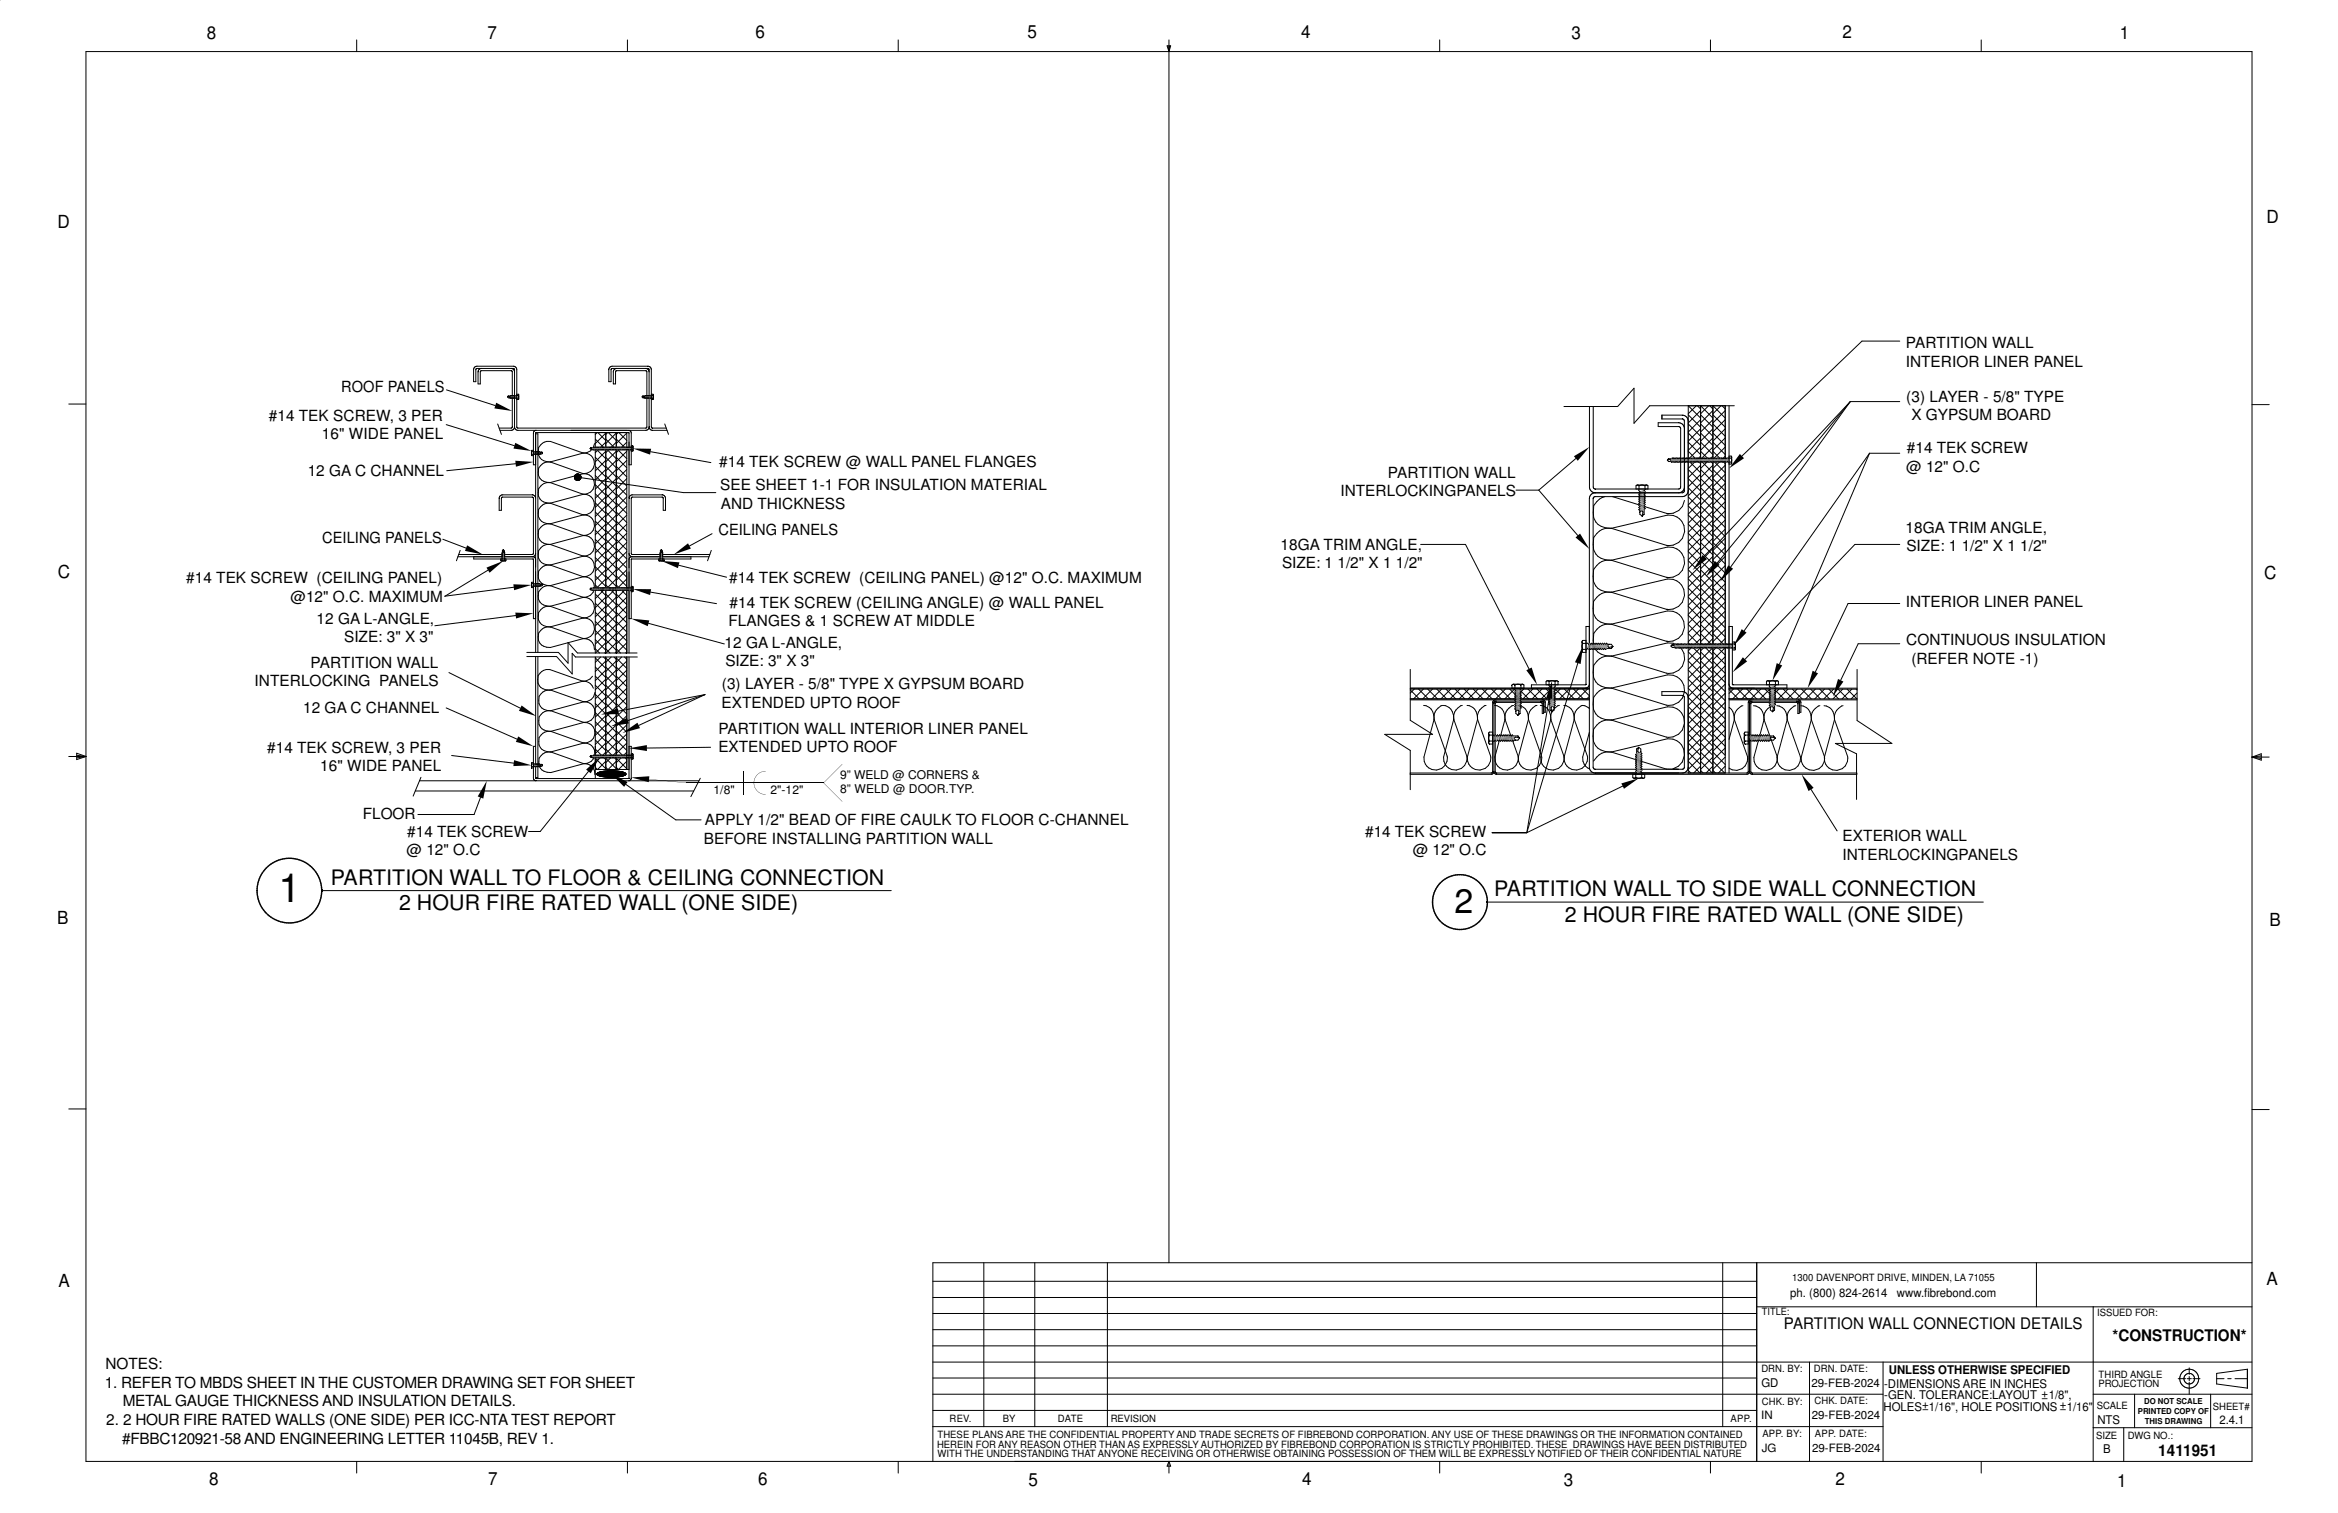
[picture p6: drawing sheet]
<svg xmlns="http://www.w3.org/2000/svg" width="432mm" height="279mm" viewBox="0 0 432 279" stroke-linecap="round" stroke-linejoin="round" font-family="sans-serif">
<defs><g id="words">
<text font-size="7.4" x="51.4" y="166.7">1</text>
<text font-size="6.3" x="268.6" y="168.5">2</text>
<g font-size="3.9">
<text x="61.1" y="163.4">PARTITION WALL TO FLOOR &amp; CEILING CONNECTION</text>
<text x="275.9" y="165.5">PARTITION WALL TO SIDE WALL CONNECTION</text>
<text x="73.7" y="168.1">2 HOUR FIRE RATED WALL (ONE SIDE)</text>
<text x="289" y="170.2">2 HOUR FIRE RATED WALL (ONE SIDE)</text>
</g>
<g font-size="3.3">
<text x="38.2" y="7.1">8</text>
<text x="90" y="7.2">7</text>
<text x="139.5" y="7">6</text>
<text x="189.8" y="7">5</text>
<text x="240.3" y="7">4</text>
<text x="290.2" y="7.2">3</text>
<text x="340.3" y="7">2</text>
<text x="391.5" y="7.2">1</text>
<text x="418.6" y="41.2">D</text>
<text x="10.6" y="42">D</text>
<text x="10.7" y="106.8">C</text>
<text x="418.2" y="106.9">C</text>
<text x="10.6" y="170.7">B</text>
<text x="419.1" y="171">B</text>
<text x="10.8" y="237.6">A</text>
<text x="418.6" y="237.2">A</text>
<text x="38.6" y="274.3">8</text>
<text x="90.2" y="274.3">7</text>
<text x="140" y="274.3">6</text>
<text x="190" y="274.4">5</text>
<text x="240.5" y="274.3">4</text>
<text x="288.8" y="274.3">3</text>
<text x="339" y="274.3">2</text>
<text x="391" y="274.6">1</text>
</g>
<g font-size="3">
<text x="390.2" y="247.6">*CONSTRUCTION*</text>
<text x="398.6" y="268.9">1411951</text>
</g>
<text font-size="2.9" x="329.5" y="245.4">PARTITION WALL CONNECTION DETAILS</text>
<g font-size="2.8">
<text x="352" y="64.3">PARTITION WALL</text>
<text x="352" y="67.7">INTERIOR LINER PANEL</text>
<text x="49.7" y="77.7">#14 TEK SCREW, 3 PER</text>
<text x="63" y="72.4">ROOF PANELS</text>
<text x="352.1" y="74.2">(3) LAYER - 5/8&quot; TYPE</text>
<text x="353" y="77.6">X GYPSUM BOARD</text>
<text x="59.4" y="81.1">16&quot; WIDE PANEL</text>
<text x="352.2" y="83.7">#14 TEK SCREW</text>
<text x="56.8" y="87.9">12 GA C CHANNEL</text>
<text x="132.8" y="86.2">#14 TEK SCREW @ WALL PANEL FLANGES</text>
<text x="256.3" y="88.2">PARTITION WALL</text>
<text x="352.1" y="87.2">@ 12&quot; O.C</text>
<text x="133" y="90.6">SEE SHEET 1-1 FOR INSULATION MATERIAL</text>
<text x="133.1" y="94">AND THICKNESS</text>
<text x="247.5" y="91.6">INTERLOCKINGPANELS</text>
<text x="59.5" y="100.3">CEILING PANELS</text>
<text x="132.7" y="98.8">CEILING PANELS</text>
<text x="236.5" y="101.5">18GA TRIM ANGLE,</text>
<text x="351.9" y="98.3">18GA TRIM ANGLE,</text>
<text x="352.1" y="101.8">SIZE: 1 1/2&quot; X 1 1/2&quot;</text>
<text x="34.4" y="107.7">#14 TEK SCREW (CEILING PANEL)</text>
<text x="134.7" y="107.7">#14 TEK SCREW (CEILING PANEL) @12&quot; O.C. MAXIMUM</text>
<text x="236.8" y="104.9">SIZE: 1 1/2&quot; X 1 1/2&quot;</text>
<text x="53.7" y="111.1">@12&quot; O.C. MAXIMUM</text>
<text x="134.8" y="112.2">#14 TEK SCREW (CEILING ANGLE) @ WALL PANEL</text>
<text x="352" y="112.1">INTERIOR LINER PANEL</text>
<text x="58.4" y="115.2">12 GA L-ANGLE,</text>
<text x="63.6" y="118.6">SIZE: 3&quot; X 3&quot;</text>
<text x="133.8" y="119.7">12 GA L-ANGLE,</text>
<text x="134.5" y="115.7">FLANGES &amp; 1 SCREW AT MIDDLE</text>
<text x="352.1" y="119.2">CONTINUOUS INSULATION</text>
<text x="57.4" y="123.3">PARTITION WALL</text>
<text x="134" y="123.1">SIZE: 3&quot; X 3&quot;</text>
<text x="353" y="122.6">(REFER NOTE -1)</text>
<text x="47" y="126.7">INTERLOCKING PANELS</text>
<text x="56" y="131.6">12 GA C CHANNEL</text>
<text x="133.3" y="130.7">EXTENDED UPTO ROOF</text>
<text x="133.3" y="127.3">(3) LAYER - 5/8&quot; TYPE X GYPSUM BOARD</text>
<text x="132.7" y="135.5">PARTITION WALL INTERIOR LINER PANEL</text>
<text x="49.3" y="139">#14 TEK SCREW, 3 PER</text>
<text x="59.1" y="142.4">16&quot; WIDE PANEL</text>
<text x="132.7" y="138.9">EXTENDED UPTO ROOF</text>
<text x="67" y="151.2">FLOOR</text>
<text x="75.2" y="154.5">#14 TEK SCREW</text>
<text x="130" y="155.9">BEFORE INSTALLING PARTITION WALL</text>
<text x="130.2" y="152.4">APPLY 1/2&quot; BEAD OF FIRE CAULK TO FLOOR C-CHANNEL</text>
<text x="252.1" y="154.5">#14 TEK SCREW</text>
<text x="340.3" y="155.3">EXTERIOR WALL</text>
<text x="75.1" y="157.9">@ 12&quot; O.C</text>
<text x="260.9" y="157.9">@ 12&quot; O.C</text>
<text x="340.3" y="158.7">INTERLOCKINGPANELS</text>
<text x="19.4" y="256.3">1. REFER TO MBDS SHEET IN THE CUSTOMER DRAWING SET FOR SHEET</text>
<text x="19.5" y="252.9">NOTES:</text>
<text x="19.6" y="263.2">2. 2 HOUR FIRE RATED WALLS (ONE SIDE) PER ICC-NTA TEST REPORT</text>
<text x="22.7" y="259.7">METAL GAUGE THICKNESS AND INSULATION DETAILS.</text>
<text x="22.6" y="266.6">#FBBC120921-58 AND ENGINEERING LETTER 11045B, REV 1.</text>
</g>
<g font-size="2.2">
<text x="155.1" y="143.8">9” WELD @ CORNERS &amp;</text>
<text x="131.8" y="146.6">1/8&quot;</text>
<text x="142.3" y="146.6">2&quot;-12&quot;</text>
<text x="155.1" y="146.5">8” WELD @ DOOR.TYP.</text>
<text x="330.6" y="239.5">ph. (800) 824-2614</text>
<text x="350.3" y="239.5">www.fibrebond.com</text>
<text x="325.3" y="256.2">GD</text>
<text x="348" y="256.2">-DIMENSIONS ARE IN INCHES</text>
<text x="348.9" y="253.7">UNLESS OTHERWISE SPECIFIED</text>
<text x="347.9" y="260.5">HOLES±1/16&quot;, HOLE POSITIONS ±1/16&quot;</text>
<text x="348" y="258.4">-GEN. TOLERANCE:LAYOUT ±1/8&quot;,</text>
<text x="387.4" y="262.9">NTS</text>
<text x="409.9" y="262.9">2.4.1</text>
<text x="388.4" y="268.4">B</text>
</g>
<g font-size="2.1">
<text x="334.5" y="256.2">29-FEB-2024</text>
<text x="325.3" y="262.1">IN</text>
<text x="334.6" y="262.1">29-FEB-2024</text>
<text x="325.4" y="268.1">JG</text>
<text x="334.7" y="268.1">29-FEB-2024</text>
</g>
<g font-size="1.8">
<text x="331" y="236.6">1300 DAVENPORT DRIVE, MINDEN, LA 71055</text>
<text x="325.4" y="242.8">TITLE:</text>
<text x="387.3" y="243.1">ISSUED FOR:</text>
<text x="325.3" y="253.4">DRN. BY:</text>
<text x="335" y="253.4">DRN. DATE:</text>
<text x="387.6" y="256.2">PROJECTION</text>
<text x="387.6" y="254.5">THIRD ANGLE</text>
<text x="175.4" y="262.6">REV.</text>
<text x="185.2" y="262.6">BY</text>
<text x="195.4" y="262.6">DATE</text>
<text x="205.1" y="262.7">REVISION</text>
<text x="319.6" y="262.5">APP.</text>
<text x="325.4" y="259.4">CHK. BY:</text>
<text x="335.1" y="259.3">CHK. DATE:</text>
<text x="387.3" y="260.2">SCALE</text>
<text x="408.7" y="260.3">SHEET#</text>
<text x="173.1" y="267.4">HEREIN FOR ANY REASON OTHER THAN AS EXPRESSLY AUTHORIZED BY FIBREBOND CORPORATION IS STRICTLY PROHIBITED. THESE DRAWINGS HAVE BEEN DISTRIBUTED</text>
<text x="173.2" y="265.6">THESE PLANS ARE THE CONFIDENTIAL PROPERTY AND TRADE SECRETS OF FIBREBOND CORPORATION. ANY USE OF THESE DRAWINGS OR THE INFORMATION CONTAINED</text>
<text x="173.2" y="269.1">WITH THE UNDERSTANDING THAT ANYONE RECEIVING OR OTHERWISE OBTAINING POSSESSION OF THEM WILL BE EXPRESSLY NOTIFIED OF THEIR CONFIDENTIAL NATURE</text>
<text x="325.5" y="265.3">APP. BY:</text>
<text x="335.2" y="265.3">APP. DATE:</text>
<text x="387.1" y="265.7">SIZE</text>
<text x="393" y="265.7">DWG NO.:</text>
</g>
<g font-size="1.5">
<text x="394.8" y="261.1">PRINTED COPY OF</text>
<text x="396" y="259.3">DO NOT SCALE</text>
<text x="396.1" y="263">THIS DRAWING</text>
</g>
</g></defs>
<path d="M0 0h431.8v279.4h-431.8z" fill="none" stroke="#fff" stroke-width=".18"/>
<g fill="none" stroke="#000" stroke-width=".18">
<path d="M15.9 9.5h400v260.4h-400zM65.9 7.4v2.1M115.9 7.4v2.1M165.9 7.4v2.1M215.6 8.5h.6l-.3 1zM215.7 8.5l.2 1M215.9 7.4v2.1M216 8.5l-.1 1M265.9 7.4v2.1M315.9 7.4v2.1M365.9 7.4v2.1M12.7 74.6h3.2"/>
<path d="M415.9 74.7h3.2M12.7 139.7h3.2M14.2 139.5l1.7 .2M14.2 139.1l1.7 .6-1.7 .6zM15.9 139.7l-1.7 .3M415.9 139.8h3.2M415.9 139.8l1.7-.6v1.2zM415.9 139.8l1.7 .3M417.6 139.6l-1.7 .2M12.7 204.8h3.2M415.9 204.9h3.2M172.3 239.6h152.1"/>
<path d="M172.3 236.6h152.1M181.7 233.2v30.2M191.1 233.2v30.2M204.5 233.2v30.2M318.2 233.2v30.2M324.4 233.2v36.7M376.1 233.2v8.1M415.9 233.2h-243.6v36.7M172.3 257.5h175.5M172.3 251.5h243.6M172.3 245.5h152.1M172.3 254.5h152.1"/>
<path d="M172.3 248.5h152.1M172.3 242.6h152.1M324.4 241.3h91.5M334.2 251.5v18.4M347.8 251.5v18.4M386.6 257.5h29.3M386.6 241.3v28.6M394.2 257.5v6.2M402.3 254.6h1.4M403.9 254.6h.8M404.3 252.6v1.2M404.3 254.2v.8"/>
<path d="M404.3 255.3v2.2M405 254.6h1.3M408.3 257.5v6.2M409.4 253.6l5.7-.7v3.4l-5.7-.7zM409.4 254.6h1.4M411.4 254.6h.7M412.8 254.6h2.3M65.9 269.9v2.1M115.9 269.9v2.1M165.9 269.9v2.1M172.3 263.4h175.5M172.3 260.5h152.1"/>
<path d="M215.9 269.9v2.1M215.9 269.9l.3 .9h-.6zM265.9 269.9v2.1M315.9 269.9v2.1M365.9 269.9v2.1M386.6 263.7h29.3M392.2 263.7v6.2"/>
<circle cx="404.3" cy="254.6" r=".98"/>
<circle cx="404.3" cy="254.6" r="1.75"/>
</g>
<path d="M376.3 234.4h39.4v5.6h-39.4z" fill="#fff"/>
<g fill="none" stroke="#000" stroke-width=".18">
<path d="M0 -.1v.1M215.9 9.5v223.7M82.4 78.4l12.6 3.9M82.5 72l9 2.9M88.9 68a.64 .64 0 0 0-.6 .7v2.2h.4v-2.2l.2-.2h5.5l.2 .1v10.3l-.2 .2h-2.2M91.9 78.3l.7 1.9M93.7 73.3l.6 .3 1.4-.1M93.7 73.3l.4-.1v.3M93.9 73.1l-.2 .2M94.4 68a.63 .63 0 0 1 .6 .7M95 78.9l-.2 .4-.3 .2h-2.2M95.4 72.8l.4 .1v.8l-.4 .1"/>
<path d="M95.4 73h.3M95.4 73l-.1 .1h-1.4M95.7 73l.1 .2M95.7 73.5l.1 .1M95.8 72.9l-.1 .1M95.8 73.3l-.1 .2M98.9 79.9v40.6M99 79.9h17.2v40.7M99 79.9h-.1M99 79.5a.51 .51 0 0 0-.5 .5v5.8h.4M109.9 79.9v40.7M110.3 79.9l-.4 .3"/>
<path d="M110.4 79.9l1.5 1.4M111.9 80l-2 1.9M111.9 79.9v40.7M112.2 79.9l-.3 .3M112.4 79.9l1.4 1.4M113.8 79.9v40.7M113.8 80l-1.9 1.9M113.9 68a.63 .63 0 0 0-.6 .7v2.2h.4v-2.2l.1-.2h5.4l.3 .1v10.2l-.1 .2h-23.8l-.2-.2v-10.5a.63 .63 0 0 0-.6-.7h-6.7a.64 .64 0 0 0-.6 .7v2.2h.4v-2.2l.1-.3h6.8l.2 .1v10.8M114.2 79.9l-.4 .3M114.3 79.9l1.5 1.4M115.8 79.9v40.7M115.8 80l-2 1.9"/>
<path d="M116.1 79.5a.51 .51 0 0 1 .5 .5v5.8h-.4M118.6 73.3l.5 .3 1.5-.1M118.6 73.3l.4-.1v.2l-.1 .1M118.7 73.1h1.5M118.7 73.1l-.1 .2M119.2 68a.63 .63 0 0 1 .7 .7M119.9 78.8l-.1-10.7-.1-.1h-6.7l-.1 .3v2.2h-.5v-2.2a.64 .64 0 0 1 .7-.7h6.6a.63 .63 0 0 1 .6 .7v10.6l.2 .2h2.5M119.9 78.8a.65 .65 0 0 0 .6 .7h2.7M119.9 78.8a.64 .64 0 0 1-.7 .7h-23.5l-.4-.1-.3-.5M120.3 73l-.1 .1M120.3 72.8l.4 .1v.8l-.4 .1M120.3 73h.3"/>
<path d="M120.6 73l.1 .2M120.6 73.5l.1 .1M120.7 72.9l-.1 .1M120.7 73.3l-.1 .2M122.8 78.3l.7 1.9M293.6 75.1v14.8a1.1 1.1 0 0 0 .9 1.1M294.3 75.1v14.8l.3 .4 15.6-.1 .2-.3v-10.8l-.4-.3h-3.8v-.7h3.8a1.09 1.09 0 0 1 1.1 1.1v10.7a1.1 1.1 0 0 1-1.1 1.1M306.9 76.7v.7M311.8 77.8a1.1 1.1 0 0 0-1.1-1.1h-3.8v.7h3.8l.4 .3v12.9l-.2 .3-16.4 .1M311.8 80l2.3 2.3M311.8 78.3l2.3 2.3M311.8 76.6l2.3 2.3"/>
<path d="M313.3 74.9l-1.5 1.5M313.5 74.9l.6 .6M314.1 75.8l-2.3 2.3M314.1 77.5l-2.3 2.3M314.1 79.2l-2.3 2.3M314.1 77.2l-2.3-2.3v67.8M314.1 80l2.3 2.3M314.1 78.3l2.3 2.3M314.1 76.6l2.3 2.3M315.6 74.9l-1.5 1.5M315.8 74.9l.6 .6M316.4 80l2.2 2.3"/>
<path d="M316.4 78.3l2.2 2.3M316.4 76.6l2.2 2.3M316.4 77.2l-2.3-2.3v67.8M316.4 75.8l-2.3 2.3M316.4 77.5l-2.3 2.3M316.4 79.2l-2.3 2.3M317.8 74.9l-1.4 1.5M318 74.9l.6 .6M318.6 74.9v67.8M318.6 75.8l-2.2 2.3M318.6 77.5l-2.2 2.3M318.6 79.2l-2.2 2.3"/>
<path d="M318.6 77.2l-2.2-2.3v67.9M319.3 74.9v67.8M320.3 74.9h-15.6l-2.9 3.3v-6.5l-3 3.4h-10M341.7 74.2l-26.8 28.7M341.7 74.2h9.2M341.7 74.2l-24.5 29.8M341.7 74.2l-22.1 30.5M350.9 63h-7l-22.2 21.2M81.8 99.6l4.3 1.6M95.2 85.6l-12.7 1.3M98.2 83.3v.1M98.2 83.7v.2"/>
<path d="M98.2 83.4v.2M98.2 83.9v.1M98.2 83.4h.3M98.5 83.4l.1 .1h1.5M98.5 83.2l-.3 .1v.7l.3 .1M98.9 92a.63 .63 0 0 0-.6-.6h-5.5a.64 .64 0 0 0-.6 .6v2.2h.4v-2.2l.2-.2 5.7 .1v10.4l-.2 .1h-13.6M98.9 80.1h.4v40.4M99.4 87.1a1.87 1.87 0 0 0 2.2 2l6.1-1.6a1.89 1.89 0 0 1 2.1 1.9 1.89 1.89 0 0 1-2.2 1.8l-5.9-2.1a1.94 1.94 0 0 0-2.1 1.1 1.94 1.94 0 0 0 .4 2.2l1 .5h.6l6.1-1.6a1.89 1.89 0 0 1 2.1 2M99.4 94.8a1.87 1.87 0 0 0 2.2 1.9l6.1-1.6a1.9 1.9 0 0 1 2.1 1.9 1.9 1.9 0 0 1-2.2 1.8l-5.9-2.1a1.94 1.94 0 0 0-2.1 1.1 1.94 1.94 0 0 0 .4 2.3l1 .4h.6l6.1-1.6a1.9 1.9 0 0 1 2.1 2M99.4 83.8l-1.2 .1M100.1 83.5l.1 .2M100.2 83.7l-.5 .2-.3-.1"/>
<path d="M100.2 83.7l-.3-.1-.1 .1 .1 .1M106.1 88.1v.2zM106.1 87.9v.4zM106.1 87.9l.1 .5zM106.2 87.8v.6zM106.2 87.8v.7zM106.2 87.7v.8zM106.2 87.7l.1 .9zM106.2 87.7h.1v.9zM106.3 87.7l.1 1-.1-.1zM106.3 87.7l.1-.1v1.1zM106.4 87.6l.1 1.1h-.1z"/>
<path d="M106.4 87.6l.1-.1v1.2zM106.5 87.5l.2 1.2h-.2zM106.5 87.5h.2v1.2zM106.7 87.5l.1 1.2h-.1zM106.7 87.5h.1v1.2zM106.7 88.1l19.5 2.9h6M106.8 87.5l.1 1.2h-.1zM106.8 87.5l.1 .1v1.1zM106.9 87.6l.1 1-.1 .1zM106.9 87.6h.1v1zM107 87.6v1zM107 87.6l.1 1z"/>
<path d="M107.1 87.7v.9zM107.1 87.7l.1 .8zM107.2 87.8v.7zM107.2 87.8v.6zM107.2 87.9v.5zM107.2 87.9l.1 .3zM107.3 88v.2zM109 82.8l.5 .3 2.3-.1M109 82.8h.4v.1l-.1 .1M109.1 82.7h1.8M109.1 82.7l-.1 .1M109.8 81.9a1.89 1.89 0 0 1-2.2 1.7l-5.9-2.1a1.94 1.94 0 0 0-2.1 1.1 1.94 1.94 0 0 0 .4 2.2l1 .5h.6l6.1-1.6a1.89 1.89 0 0 1 2.1 2"/>
<path d="M109.8 85.7a1.9 1.9 0 0 1-2.2 1.7l-5.9-2.1a1.88 1.88 0 0 0-2.3 1.9M109.8 93.3a1.9 1.9 0 0 1-2.2 1.7l-5.9-2.1a1.88 1.88 0 0 0-2.3 1.9M109.9 94.6l2 1.9M109.9 81.1l2 2h4.9M109.9 99.6l2 1.9M109.9 97.9l2 2M109.9 96.2l2 2M109.9 92.9l2 1.9M109.9 91.2l2 1.9M109.9 89.5l2 1.9M109.9 87.8l2 2M109.9 86.1l2 2"/>
<path d="M109.9 84.4l2 2M109.9 82.8l2 1.9M111 82.6l3.7 .1M111.9 81.7l-2 1.9M111.9 95.1l-2 2M111.9 85l-2 2M111.9 83.3l-2 2M111.9 86.7l-2 1.9M111.9 88.4l-2 1.9M111.9 90.1l-2 1.9M111.9 91.8l-2 1.9M111.9 93.4l-2 2"/>
<path d="M111.9 96.8l-2 1.9M111.9 98.5l-2 1.9M111.9 99.6l1.9 1.9M111.9 97.9l1.9 2M111.9 96.2l1.9 2M111.9 94.6l1.9 1.9M111.9 92.9l1.9 1.9M111.9 91.2l1.9 1.9M111.9 89.5l1.9 1.9M111.9 87.8l1.9 2M111.9 86.1l1.9 2M111.9 84.5l1.9 1.9"/>
<path d="M111.9 82.8l1.9 1.9M111.9 81.1l1.9 1.9M113.8 97.9l2 2M113.8 93.4l-1.9 2M113.8 99.6l2 1.9M113.8 96.2l2 2M113.8 94.6l2 1.9M113.8 92.9l2 1.9M113.8 91.2l2 1.9M113.8 89.5l2 1.9M113.8 87.8l2 2M113.8 86.1l2 2"/>
<path d="M113.8 84.4l2 2M113.8 82.8l2 1.9M113.8 81.1l2 1.9M113.8 81.7l-1.9 1.9M113.8 83.3l-1.9 2M113.8 85l-1.9 2M113.8 86.7l-1.9 1.9M113.8 88.4l-1.9 1.9M113.8 90.1l-1.9 1.9M113.8 91.8l-1.9 1.9M113.8 95.1l-1.9 2M113.8 96.8l-1.9 1.9"/>
<path d="M113.8 98.5l-1.9 1.9M114.8 82.6h1.3M115.8 85l-2 2M115.8 81.7l-2 1.9M115.8 83.3l-2 2M115.8 86.7l-2 1.9M115.8 88.4l-2 1.9M115.8 90.1l-2 1.9M115.8 91.8l-2 1.9M115.8 93.4l-2 2M115.8 95.1l-2 2M115.8 96.8l-2 1.9"/>
<path d="M115.8 98.5l-2 1.9M116.2 92a.63 .63 0 0 1 .6-.6h5.5a.64 .64 0 0 1 .6 .6v2.2h-.4v-2.2l-.2-.2-5.7 .1v10.4l.2 .1h14.3M116.6 82.3l.3 .1v.8l-.3 .1M116.6 82.5l-.5 .1M116.6 82.6h.2M116.8 82.6l.1 .2M116.8 83.1l.1 .1M116.9 82.5l-.1 .1M116.9 82.9l-.1 .2M120.2 83.4l11.1 2M131.5 98.6l-4.2 2.2M280 90.5h4.2"/>
<path d="M284.2 90.5l7.2 8.4M291 84.7l-6.8 5.8M294.5 91a1.1 1.1 0 0 0-1 1.1v49.6a1.09 1.09 0 0 0 1.1 1.1M296.4 91.7a3.3 3.3 0 0 0-2.1 1.6v1.3a2.81 2.81 0 0 0 3.3 3M297.6 97.6a3.1 3.1 0 0 0-3.3 1.7v1.2a2.8 2.8 0 0 0 3.3 3M297.6 97.6l10.6 3.2M297.6 97.6l10.4-2.5a2.83 2.83 0 0 1 3.1 2.7 2.83 2.83 0 0 1-2.9 3M297.8 91.7l10 3.1a2.79 2.79 0 0 0 3.3-2.4M302.4 89.6h1.7M302.4 89.6l.3 .1M302.4 89.6l-.2 .1v.6M302.7 90.3v.3l.2 .2"/>
<path d="M302.7 89.7v.6M302.9 92.4l-.2 .2 .2 .2-.2 .2 .2 .1-.2 .2 .2 .2-.2 .2 .2 .2-.2 .2 .2 .2v.7l.4 .3M302.9 90.8l-.2 .2 .2 .2-.2 .2 .2 .2-.2 .2 .2 .2-.2 .2 .2 .2M302.9 94.6a.29 .29 0 0 1 .3-.3 .29 .29 0 0 1 .2 .3l-.1 .7M303.2 89.6l-.5 .1M303.3 89.6l.5 .1M303.7 95l-.4 .3M303.8 89.7v.6M303.9 90.3l-.2 .3 .1 .2-.1 .2 .1 .2-.1 .2 .1 .2-.1 .2 .1 .2-.1 .2 .1 .2-.1 .2 .1 .2-.1 .2 .1 .1-.1 .2 .1 .2-.1 .2 .1 .2-.1 .2v.9M304.1 89.6l.3 .1v.6M304.1 89.6l-.3 .1M307.9 94.8l.3 .1"/>
<path d="M307.9 85l.3 .2h.4l.1 .2 .2-.2 .1 .2 .1-.2 .1 .2 .2-.2 .1 .2 .1-.2 .2 .2 .1-.2 .1 .2 .1-.2 .2 .2 .1-.2 .1 .2 .2-.2 .1 .2 .1-.2 .2 .2 .1-.2 .1 .2 .2-.2 .3 .2 .2-.2 .1 .2 .1-.2 .2 .2 .1-.2 .1 .2 .2-.2 .1 .2 .1-.2 .1 .2 .2-.2 .1 .2 .1-.2 .2 .2 .1-.2 .1 .2 .2-.2 .1 .2 .1-.2 .2 .2 .1-.2 .1 .2 .1-.2 .2 .2 .1-.2 .1 .2 .2-.2 .1 .2 .1-.2 .1 .2 .2-.2 .1 .2 .1-.2 .2 .2 .1-.2 .1 .2 .2-.2 .1 .2 .1-.2 .1 .2 .2-.2 .1 .2 .1-.2 .2 .2 .1-.2 .1 .1 .2-.1 .1 .1 .1-.1 .2 .1 .1-.1 .1 .1 .1-.1 .2 .1 .1-.1 .3 .1M307.9 85l.5-.2a.19 .19 0 0 1 .2 .2 .19 .19 0 0 1-.2 .2M308.2 84.7l-.3 .3M311.8 90.6a1.09 1.09 0 0 1-1.1 1.1h-16.1l-.4 .3 .1 49.9 .3 .2 16.3-.1 .2-.3v-13l-.4-.3h-3.8v-.7h3.8a1.09 1.09 0 0 1 1.1 1.1l2.3 2.3M311.8 98.5l2.3 2.3M311.8 96.8l2.3 2.3M311.8 95.1l2.3 2.3M311.8 93.4l2.3 2.3M311.8 91.8l2.3 2.2M311.8 90.1l2.3 2.2M311.8 88.4l2.3 2.3M311.8 86.7l2.3 2.3"/>
<path d="M311.8 85l2.3 2.3M311.8 83.3l2.3 2.3M311.8 81.7l2.3 2.2M313.7 84.7l-.2-.1-.1 .1-.1-.1-.2 .1-.1-.1-.1 .1-.1-.1-.4 .1-.2-.1-.1 .1-.1-.1-.2 .1-.1-.1-.1 .1-.1-.1-.4 .1-.2-.1-.1 .1-.1-.1-.2 .1-.1-.1-.1 .1-.2-.1-.1 .1-.1-.1-.1 .1-.2-.1-.1 .1-.1-.1-.2 .1-.1-.1-.1 .1-.1-.1-.2 .1h-.5M314.1 96l-2.3 2.3M314.1 80.9l-2.3 2.2M314.1 82.6l-2.3 2.2M314.1 84.2l-2.3 2.3M314.1 85.9l-2.3 2.3M314.1 87.6l-2.3 2.3M314.1 89.3l-2.3 2.3M314.1 91l-2.3 2.2"/>
<path d="M314.1 92.7l-2.3 2.2M314.1 94.3l-2.3 2.3M314.1 97.7l-2.3 2.3M314.1 99.4l-2.3 2.3M314.1 98.5l2.3 2.3M314.1 96.8l2.3 2.3M314.1 95.1l2.3 2.3M314.1 93.4l2.3 2.3M314.1 91.8l2.3 2.2M314.1 90.1l2.3 2.3M314.1 88.4l2.3 2.3M314.1 86.7l2.3 2.3"/>
<path d="M314.1 85l2.3 2.3M314.1 83.3l2.3 2.3M314.1 81.7l2.3 2.2M316.4 98.5l2.2 2.3M316.4 96.8l2.2 2.3M316.4 95.1l2.2 2.3M316.4 93.4l2.2 2.3M316.4 91.8l2.2 2.2M316.4 90.1l2.2 2.2M316.4 88.4l2.2 2.3M316.4 86.7l2.2 2.3M316.4 85l2.2 2.3"/>
<path d="M316.4 83.3l2.2 2.3M316.4 81.7l2.2 2.2M316.4 80.9l-2.3 2.2M316.4 82.5l-2.3 2.3M316.4 84.2l-2.3 2.3M316.4 85.9l-2.3 2.3M316.4 87.6l-2.3 2.3M316.4 89.3l-2.3 2.3M316.4 91l-2.3 2.2M316.4 92.7l-2.3 2.2M316.4 94.3l-2.3 2.3M316.4 96l-2.3 2.3"/>
<path d="M316.4 97.7l-2.3 2.3M316.4 99.4l-2.3 2.3M317.8 84.7l.2-.1 .1 .1 .1-.1 .4 .1M317.8 84.7l-.4-.1-.1 .1-.1-.1-.2 .1-.1-.1-.1 .1-.1-.1-.2 .1-.1-.1-.1 .1-.2-.1-.1 .1-.1-.1-.2 .1-.1-.1-.1 .1-.1-.1-.2 .1-.1-.1-.1 .1-.2-.1-.1 .1-.1-.1-.2 .1-.1-.1-.1 .1-.1-.1-.2 .1-.1-.1-.1 .1M318.6 89.3l-2.2 2.3M318.6 92.7l-2.2 2.2M318.6 80.9l-2.2 2.2M318.6 82.6l-2.2 2.2M318.6 84.2l-2.2 2.3M318.6 85.9l-2.2 2.3M318.6 87.6l-2.2 2.3M318.6 91l-2.2 2.2"/>
<path d="M318.6 94.3l-2.2 2.3M318.6 96l-2.2 2.3M318.6 97.7l-2.2 2.3M318.6 99.4l-2.2 2.3M319.3 84.5l-.2 .2-.1-.1-.4 .1M319.3 84.2h.4l.1 .2M319.3 85.3h.4M319.3 84.6h.4M319.7 84.6l.1 .4-.1 .3M319.7 85.3l.1 .2M319.8 84.4l-.1 .2M319.8 85.5l-.1 .2h-.4"/>
<path d="M319.8 84.4v1.1M345.3 83.7l-23.2 32.8M345.3 83.7h5.6M345.3 83.7l-16.7 39M84.6 102.8h13.8a.5 .5 0 0 1 .5 .5M85 101.6l-.7 2M87.5 102.8v.4h10.9M90.1 105.3l-7.9 4.8M92.5 103.2l.1 .4h.8v-.4M92.7 103.5l-.1 .1M92.7 103.5l.2 .1M92.7 103.2v.3"/>
<path d="M92.8 101.7v.9M92.8 102.6v.5l-.1 .1M93 101.5l.1 .2 .1 .3v1.5M93 101.5l-.2 .2M93 101.5l-.1 .4 .1 .1 .1-.2M93.2 103.5l.1 .1M93.2 103.5l-.2 .1M94.9 108.4l-12.8 1.7M95.2 113.7l-14.9 1.9M98.2 107.7v.1M98.2 108.1v.2M98.2 107.8v.2"/>
<path d="M98.2 108.3v.1M98.2 107.8h.3M98.4 103.2h.1M98.5 103.2v11h.4M98.5 107.5l-.3 .1v.8l.3 .1M98.5 107.7l.1 .1h1.5M98.9 102.2a.64 .64 0 0 1-.6 .6M99.4 102.4a1.87 1.87 0 0 0 2.2 1.9l6.1-1.6a1.89 1.89 0 0 1 2.1 1.9 1.89 1.89 0 0 1-2.2 1.9l-5.9-2.1a1.94 1.94 0 0 0-2.1 1 1.94 1.94 0 0 0 .4 2.3l1 .4h.6l6.1-1.6a1.89 1.89 0 0 1 2.1 2 1.89 1.89 0 0 1-2.2 1.8l-5.9-2.1a1.94 1.94 0 0 0-2.1 1 1.94 1.94 0 0 0 .4 2.3l1 .4 .6 .1 6.1-1.7a1.89 1.89 0 0 1 2.1 2 1.89 1.89 0 0 1-2.2 1.8l-5.9-2.1a1.9 1.9 0 0 0-2.3 1.2 1.9 1.9 0 0 0 1 2.3l1.2 .3 6.1-1.7a1.9 1.9 0 0 1 2.1 2 1.9 1.9 0 0 1-2.2 1.8l-5.9-2.1a1.94 1.94 0 0 0-2.1 1 1.94 1.94 0 0 0 .4 2.3l1 .4 .6 .1 6.1-1.7a1.9 1.9 0 0 1 2.1 2.1M99.4 108.2l-1.2 .1M100.1 107.8l.1 .2M100.2 108l-.3-.1-.1 .2 .1 .1M100.2 108l-.5 .3-.3-.1"/>
<path d="M109 108.8l.1 .2h.4h3.8M109 108.8l.4-.1v.2l-.1 .1M109 108.8h.1M109.1 108.7l-.1 .1M109.1 108.6l-.1 .2M109.1 108.6v.1M109.8 101a1.89 1.89 0 0 1-2.2 1.7l-5.9-2.1a1.87 1.87 0 0 0-2.3 1.8M109.9 119.8l.8 .8M109.9 118.1l2 2M109.9 116.4l2 2M109.9 114.8l2 1.9M109.9 113.1l2 1.9"/>
<path d="M109.9 111.4l2 1.9M109.9 109.7l2 1.9M109.9 108l2 2M109.9 106.3l2 2M109.9 104.7l2 1.9M109.9 103l2 1.9M109.9 101.3l2 1.9M110.5 108.5l-1.4 .1M111.9 100.2l-2 1.9M111.9 101.9l-2 1.9M111.9 103.5l-2 2M111.9 105.2l-2 2"/>
<path d="M111.9 106.9l-2 1.9M111.9 108.6l-2 1.9M111.9 110.3l-2 1.9M111.9 112l-2 1.9M111.9 113.6l-2 2M111.9 115.3l-2 2M111.9 117l-2 1.9M111.9 118.7l-1.9 1.9M111.9 119.8l.8 .8M111.9 118.1l1.9 2M111.9 116.4l1.9 2M111.9 114.8l1.9 1.9"/>
<path d="M111.9 113.1l1.9 1.9M111.9 111.4l1.9 1.9M111.9 109.7l1.9 2M111.9 108l1.9 2M111.9 106.3l1.9 2M111.9 104.7l1.9 1.9M111.9 103l1.9 1.9M111.9 101.3l1.9 1.9M112.1 108.6h-1.6M112.2 108.5l3.6 .1M113.4 109h3.2M113.8 119.8l.8 .8"/>
<path d="M113.8 118.1l2 2M113.8 116.4l2 2M113.8 114.8l2 1.9M113.8 113.1l2 1.9M113.8 111.4l2 1.9M113.8 109.7l2 1.9M113.8 108l2 2M113.8 106.3l2 2M113.8 104.7l2 1.9M113.8 103l2 1.9M113.8 101.3l2 1.9M113.8 100.2l-1.9 1.9"/>
<path d="M113.8 101.9l-1.9 1.9M113.8 103.5l-1.9 2M113.8 105.2l-1.9 2M113.8 106.9l-1.9 2M113.8 108.6l-1.9 1.9M113.8 110.3l-1.9 1.9M113.8 112l-1.9 1.9M113.8 113.7l-1.9 1.9M113.8 115.3l-1.9 2M113.8 117l-1.9 2M113.8 118.7l-1.9 1.9M115.8 100.2l-2 1.9"/>
<path d="M115.8 101.9l-2 1.9M115.8 103.5l-2 2M115.8 105.2l-2 2M115.8 106.9l-2 1.9M115.8 110.3l-2 1.9M115.8 112l-2 1.9M115.8 113.6l-2 2M115.8 115.3l-2 2M115.8 117l-2 1.9M115.8 118.7l-1.9 1.9M116.1 108.6l-.3-.1-2 2M116.2 102.2a.64 .64 0 0 0 .6 .6"/>
<path d="M116.6 108.3l.3 .1v.8l-.3 .1M116.6 108.5l-.1 .1h-.4M116.6 109h.2M116.6 108.5h.2M116.6 103.3v10.9h-.4M116.6 103.2v.1M116.8 108.5l.1 .2M116.8 109l.1 .1M116.9 108.4l-.1 .1M116.9 108.8l-.1 .2M119.8 115.1l14 3.8M120.2 109.3l12.1 2.2"/>
<path d="M121.7 103.2v.4h.8l.1-.4M121.9 103.5l-.1 .1M121.9 103.5l.2 .1M121.9 103.2v.3M122 101.7v.9M122 102.6v.5l-.2 .1M122.1 101.5l.3 .5v1.5M122.1 101.5v.4l.1 .1 .1-.2M122.1 101.5l-.1 .2M122.4 103.5l-.2 .1M122.4 103.5l.1 .1M125.3 104.4l8.9 2.2"/>
<path d="M127.6 102.8v.4h-11M130.9 102.8h-14.2a.5 .5 0 0 0-.5 .5M131.4 101.6l-.7 2M262.4 100.5h8.3l11.7 23M292.2 118.5v1.7M292.2 118.5l.1 .3M292.2 119.4l.1 .5M292.3 119.9l-.1 .3M292.3 118.8h.9l.2 .2 .2-.2 .2 .2 .2-.2 .2 .2M292.3 118.8l-.1 .5M292.3 119.9h.6M292.9 118.3h-.6l-.1 .2"/>
<path d="M293.5 115.7h-.6v10.7l-10.1 .1v.6M294 119.8l-.2 .2-.2-.2-.2 .2-.2-.2-.3 .3M294 119.8l.2 .2 .2-.2 .2 .2 .2-.2M294.2 119l.2-.2 .2 .2 .2-.2 .2 .2 .2-.2 .2 .2 .2-.2 .2 .2 .2-.2 .1 .2 .2-.2 .2 .2 .2-.2 .2 .2h.7l.3 .4M294.8 119.8l.2 .2 .2-.2 .2 .2 .2-.2 .2 .2 .2-.2 .1 .2 .2-.2 .2 .2 .2-.2h.9M297.2 119a.29 .29 0 0 0-.3 .3 .29 .29 0 0 0 .3 .3l.7-.2M297.6 115.3a3.1 3.1 0 0 0-3.3 1.7v1.2a2.8 2.8 0 0 0 3.3 3M297.6 115.3l10.4-2.5a2.83 2.83 0 0 1 3.1 2.9 2.83 2.83 0 0 1-3.3 2.7zM297.6 109.4a3.1 3.1 0 0 0-3.3 1.6l-.1 1.3a2.82 2.82 0 0 0 3.4 3M297.6 109.4l10.6 3.2M297.6 109.4l10.4-2.5a2.83 2.83 0 0 1 3.1 2.7 2.83 2.83 0 0 1-2.9 3M297.6 103.5a3.1 3.1 0 0 0-3.3 1.6l-.1 1.3a2.81 2.81 0 0 0 3.4 3"/>
<path d="M297.6 103.5l10.6 3.2M297.6 103.5l10.4-2.5a2.83 2.83 0 0 1 3.1 2.7 2.83 2.83 0 0 1-2.9 3M297.9 119.4l-.3 .4M307.8 118.4l.4 .1M308.6 119.3l.2 .3h.5l.1 .1 .1-.1 .2 .1 .1-.1 .1 .1 .2-.1 .1 .1 .1-.1 .1 .1 .2-.1 .1 .1 .1-.1 .2 .1 .1-.1 .4 .1 .1-.1 .1 .1 .2-.1 .1 .1 .4-.1 .1 .1 .2-.1M308.6 119.3l.5-.1a.19 .19 0 0 1 .2 .2 .19 .19 0 0 1-.2 .2M308.8 119l-.2 .3M311.8 118.7l2.3 2.3M311.8 117l2.3 2.3M311.8 115.3l2.3 2.3M311.8 113.6l2.3 2.3M311.8 112l2.3 2.2"/>
<path d="M311.8 110.3l2.3 2.3M311.8 108.6l2.3 2.3M311.8 106.9l2.3 2.3M311.8 105.2l2.3 2.3M311.8 103.5l2.3 2.3M311.8 101.9l2.3 2.2M311.8 100.2l2.3 2.3M313.7 118.9l-.1 .1-.2-.1-.1 .1-.1-.1-.2 .1-.1-.1-.1 .1-.1-.1-.2 .1-.1-.1-.1 .1-.2-.1-.1 .1-.1-.1-.2 .1-.1-.1-.1 .1-.1-.1-.2 .1-.1-.1-.1 .1-.2-.1-.1 .1-.1-.1-.2 .1-.1-.1-.1 .1-.1-.1-.2 .1-.1-.1-.1 .1-.2-.1-.1 .1h-.6M313.8 119l.2-.1 .1 .1M314.1 101.1l-2.3 2.3M314.1 102.8l-2.3 2.2M314.1 104.4l-2.3 2.3"/>
<path d="M314.1 106.1l-2.3 2.3M314.1 107.8l-2.3 2.3M314.1 109.5l-2.3 2.3M314.1 111.2l-2.3 2.3M314.1 112.9l-2.3 2.2M314.1 114.5l-2.3 2.3M314.1 116.2l-2.3 2.3M314.1 117.9l-2.3 2.3M314.1 119.6l-2.3 2.3M314.1 118.7l2.3 2.3M314.1 117l2.3 2.3M314.1 115.3l2.3 2.3"/>
<path d="M314.1 113.6l2.3 2.3M314.1 112l2.3 2.2M314.1 110.3l2.3 2.3M314.1 108.6l2.3 2.3M314.1 106.9l2.3 2.3M314.1 105.2l2.3 2.3M314.1 103.5l2.3 2.3M314.1 101.9l2.3 2.2M314.1 100.2l2.3 2.3M314.1 119l.1-.1 .2 .1 .1-.1 .4 .1M316.4 105.2l2.2 2.3M316.4 118.7l2.2 2.3"/>
<path d="M316.4 117l2.2 2.3M316.4 115.3l2.2 2.3M316.4 113.6l2.2 2.3M316.4 112l2.2 2.2M316.4 110.3l2.2 2.3M316.4 108.6l2.2 2.3M316.4 106.9l2.2 2.3M316.4 103.5l2.2 2.3M316.4 101.9l2.2 2.2M316.4 100.2l2.2 2.3M316.4 101.1l-2.3 2.3M316.4 102.8l-2.3 2.2"/>
<path d="M316.4 104.4l-2.3 2.3M316.4 106.1l-2.3 2.3M316.4 107.8l-2.3 2.3M316.4 109.5l-2.3 2.3M316.4 111.2l-2.3 2.3M316.4 112.9l-2.3 2.2M316.4 114.5l-2.3 2.3M316.4 116.2l-2.3 2.3M316.4 117.9l-2.3 2.3M316.4 119.6l-2.3 2.3M316.6 118.9l-.2 .1-.1-.1-.1 .1-.2-.1-.1 .1-.1-.1-.1 .1-.2-.1-.4 .1-.1-.1-.1 .1M318.6 101.1l-2.2 2.3"/>
<path d="M318.6 102.8l-2.2 2.2M318.6 104.4l-2.2 2.3M318.6 106.1l-2.2 2.3M318.6 107.8l-2.2 2.3M318.6 109.5l-2.2 2.3M318.6 111.2l-2.2 2.3M318.6 112.9l-2.2 2.2M318.6 114.5l-2.2 2.3M318.6 116.2l-2.2 2.3M318.6 117.9l-2.2 2.3M318.6 119.6l-2.2 2.3M319.3 115.7h.6l.1 10.7 10 .1v.6"/>
<path d="M320 118.8l-.2 .2-.1-.1-.1 .1-.2-.1-.1 .1-.1-.1-.2 .1-.1-.1-.1 .1-.2-.1-.1 .1-.1-.1-.2 .1-.1-.1-.1 .1-.1-.1-.2 .1-.1-.1-.1 .1-.2-.1-.4 .1-.1-.1-.1 .1M320 118.9h.4M320.4 119.7h-.6l-.1-.2-.1 .2-.2-.2-.1 .2-.1-.2-.2 .2-.1-.2-.1 .2-.2-.2-.1 .2-.1-.1-.2 .1-.1-.1-.4 .1-.1-.1-.1 .1-.2-.1-.1 .1-.1-.1-.2 .1-.1-.1-.1 .1-.1-.1-.2 .1-.1-.1-.1 .1-.2-.1-.1 .1-.1-.1-.1 .1-.2-.1-.1 .1-.1-.1-.2 .1-.1-.1-.1 .1-.2-.1-.1 .1-.1-.1-.1 .1-.2-.1-.1 .1-.1-.1-.2 .1-.1-.1-.1 .1-.2-.1-.1 .1-.1-.1-.2 .1-.1-.1-.1 .1M320.4 118.9l.1 .4-.1 .4M320.4 119.7l.1 .1M320.5 118.7l-.1 .2M320.5 118.7l-.1-.1h-.4v1.4h.4l.1-.2M320.5 118.7v1.1M350.9 111.4h-9.6l-6 12.7M350.9 100.5h-8.3l-20.3 21.3M350.9 118.9h-7.7l-3.2 6.7M82.4 130.7l13.1 5.8"/>
<path d="M82.9 124.2l13.2 6.6M83.4 139.5l11.5 1.4M97.3 120.5h5.8l1.8 2v-3.8l1.7 1.9M97.3 121.2h5.5l2.9 3.3v-3.9l.6 .7h11.4M98.9 137.8h-.4v5.9a.51 .51 0 0 0 .5 .5M98.9 121.2v22.5M99.3 121.2v22.4h-.4M99.5 133.1a1.87 1.87 0 0 0 2.2 2l6.1-1.7a1.9 1.9 0 0 1 2.1 2 1.9 1.9 0 0 1-2.2 1.8l-5.9-2.1a1.94 1.94 0 0 0-2.1 1 1.94 1.94 0 0 0 .4 2.3l1 .4 .6 .1 6.1-1.7a1.89 1.89 0 0 1 2.1 2.1M106.6 120.6h11.1M109 139.7l.1 .2 .4 .1 1.5-.1M109 139.7l.4-.1v.2l-.1 .1M109.1 139.5h2.1"/>
<path d="M109.1 139.5l-.1 .2M109.4 124.9a1.88 1.88 0 0 1-1.9 .8l-5.9-2.1a1.94 1.94 0 0 0-2.1 1.1 1.94 1.94 0 0 0 .4 2.3l1 .4h.6l6.1-1.6a1.88 1.88 0 0 1 2 1.3M109.9 139.3a1.88 1.88 0 0 1-2.2 1.7l-5.9-2.1a1.87 1.87 0 0 0-2.3 1.8M109.9 131.7a1.88 1.88 0 0 1-2.2 1.7l-5.9-2.1a1.86 1.86 0 0 0-2.3 1.8M109.9 127.9a1.88 1.88 0 0 1-2.2 1.7l-5.9-2.1a1.94 1.94 0 0 0-2.1 1 1.94 1.94 0 0 0 .4 2.3l1 .4h.6l6.1-1.6a1.89 1.89 0 0 1 2.1 2M109.9 121.3v22.5M109.9 138.3l2 2M109.9 136.6l2 2M109.9 135l2 1.9M109.9 133.3l2 1.9M109.9 131.6l2 1.9M109.9 129.9l2 2"/>
<path d="M109.9 128.2l2 2M109.9 126.5l2 2M109.9 124.9l2 1.9M109.9 123.2l2 1.9M109.9 121.5l2 1.9M110.9 121.3l-1 1M111 139.9h2.4M111.3 139.4l4.8 .1M111.5 121.3l.4 .4M111.9 128.8l-2 1.9M111.9 120.4l-.2 .2M111.9 122.1l-2 1.9"/>
<path d="M111.9 123.7l-2 2M111.9 125.4l-2 2M111.9 127.1l-2 2M111.9 130.5l-2 1.9M111.9 132.2l-2 1.9M111.9 133.9l-2 1.9M111.9 135.5l-2 2M111.9 137.2l-2 2M111.9 138.9l-2 1.9M111.9 121.3v20.8M111.9 138.3l1.9 2M111.9 136.7l1.9 1.9"/>
<path d="M111.9 135l1.9 1.9M111.9 133.3l1.9 1.9M111.9 131.6l1.9 1.9M111.9 129.9l1.9 2M111.9 128.2l1.9 2M111.9 126.5l1.9 2M111.9 124.9l1.9 1.9M111.9 123.2l1.9 1.9M111.9 121.5l1.9 1.9M112.9 121.3l-1 1M113.4 121.3l.4 .4M113.5 140h1.2"/>
<path d="M113.8 138.3l2 2M113.8 136.6l2 2M113.8 135l2 1.9M113.8 133.3l2 1.9M113.8 131.6l2 1.9M113.8 129.9l2 2M113.8 128.2l2 2M113.8 126.5l2 2M113.8 124.9l2 1.9M113.8 123.2l2 1.9M113.8 121.5l2 1.9M113.8 121.3v20.8"/>
<path d="M113.8 120.4l-.2 .2M113.8 122.1l-1.9 1.9M113.8 123.8l-1.9 1.9M113.8 125.4l-1.9 2M113.8 127.1l-1.9 2M113.8 128.8l-1.9 1.9M113.8 130.5l-1.9 1.9M113.8 132.2l-1.9 1.9M113.8 133.9l-1.9 1.9M113.8 135.5l-1.9 2M113.8 137.2l-1.9 2M113.8 138.9l-1.9 1.9"/>
<path d="M114.8 139.9h2M114.8 121.3l-1 1M115.3 121.3l.5 .4M115.8 121.3v20.8M115.8 120.4l-.2 .2M115.8 122.1l-2 1.9M115.8 123.7l-2 2M115.8 125.4l-2 2M115.8 127.1l-2 2M115.8 128.8l-2 1.9M115.8 130.5l-2 1.9M115.8 132.2l-2 1.9"/>
<path d="M115.8 133.9l-2 1.9M115.8 135.5l-2 2M115.8 137.2l-2 2M115.8 138.9l-2 1.9M116.2 121.3l-.1 22.4h-17.1M116.2 137.8h.4v5.9a.51 .51 0 0 1-.5 .5M116.6 139.4l-.1 .1h-.4M116.6 139.2l.3 .1v.8l-.3 .1M116.6 139.5h.2M116.8 139.5l.1 .2M116.8 139.9l.1 .1M116.9 139.4l-.1 .1"/>
<path d="M116.9 139.4h.1M116.9 139.8l-.1 .1M130.2 128.3l-16 3M130.2 128.3l-14.2 4.8M130.2 128.3l-12.2 5.7M131.2 138l-11.7 .1M260.5 123.6v9.4l4.1 2.6h-8.9l4.8 3v7.2M260.5 129.1h33M260.5 129.2h33M260.5 127.1h33M260.5 127.3h33M260.5 127.4l1.6 1.7"/>
<path d="M261.2 127.3l-.7 .7M262 127.3l1.8 1.8M262.9 127.3l-1.8 1.8M262.9 130.3a2.16 2.16 0 0 1 2 2.5M263.7 127.3l1.8 1.8M264.6 127.3l-1.8 1.8M264.9 132.8l2.4 6.8a2.17 2.17 0 0 1-2.1 2.6 2.17 2.17 0 0 1-2.2-2.4zM265.4 127.3l1.8 1.8M266.2 127.3l-1.8 1.8M266.4 130.3a2.29 2.29 0 0 0-1.5 2.5M266.6 130.3a2.16 2.16 0 0 1 1.9 2.5M267.1 127.3l1.7 1.8"/>
<path d="M267.9 127.3l-1.8 1.8M268.5 132.8l2.4 6.8a2.17 2.17 0 0 1-2.1 2.6 2.17 2.17 0 0 1-2.2-2.4zM268.7 127.3l1.8 1.8M269.6 127.3l-1.8 1.8M270.1 130.3a2.29 2.29 0 0 0-1.6 2.5M270.4 127.3l1.8 1.8M270.9 130.3a2.16 2.16 0 0 1 2 2.5M271.3 127.3l-1.8 1.8M272.1 127.3l1.8 1.8M272.9 132.8l2.4 6.8a2.17 2.17 0 0 1-2.1 2.6 2.17 2.17 0 0 1-2.2-2.4zM273 127.3l-1.8 1.8M273.8 127.3l1.8 1.8"/>
<path d="M274.5 130.3a2.28 2.28 0 0 0-1.6 2.5M274.7 127.3l-1.8 1.8M274.9 135.5l.2 .2M274.9 135.5v1.6M274.9 137.1l.2 .3h.6M274.9 136.4l.2 .4M275.1 135.7l-.2 .5M275.1 136.8l-.2 .3M275.1 136.8h.6M275.1 135.7h.6M275.5 127.3l1.8 1.8M275.7 135.6l.3 .3 .2-.2 .2 .2"/>
<path d="M275.7 135.2h-.6l-.2 .3M276 130.3a2.16 2.16 0 0 1 2 2.5M276.2 129.2a.52 .52 0 0 0-.5 .6l-.1 12.9h-15.1M276.3 127.3l-1.8 1.8M276.4 135.9l.2-.2 .2 .2 .2-.2 .2 .2M276.4 129.5a.51 .51 0 0 0-.5 .5M277.1 135.9l.2-.2 .2 .2 .2-.2 .2 .2 .2-.2 .2 .2 .2-.2 .2 .2 .2-.2 .2 .2 .2-.2 .2 .2h.8M277.2 127.3l1.7 1.8M278 132.8l2.4 6.8a2.17 2.17 0 0 1-2.1 2.6 2.17 2.17 0 0 1-2.2-2.4zM278 127.3l-1.8 1.8M278.8 127.3l1.8 1.8M278.9 136.7l-.2 .2-.2-.2-.2 .2-.2-.2-.2 .2-.2-.2-.2 .2-.2-.2-.2 .2-.2-.2-.1 .2-.2-.2-.2 .2-.2-.2-.2 .2h-.3"/>
<path d="M279.5 126.4h1.7M279.5 126.4l.3 .1M279.5 126.4l-.3 .1v.6M279.5 130.3a2.29 2.29 0 0 0-1.5 2.5M279.7 127.3l-1.8 1.8M279.8 127.1v.3l.2 .2-.2 .2 .2 .2-.2 .2M279.8 126.5v.6M280 128.4l-.2 .2 .2 .2-.2 .2 .2 .2-.2 .1 .2 .2-.2 .2 .2 .2-.2 .2 .2 .2M280 130.3l-.2 .2 .2 .2-.2 .2 .2 .2v.7l.4 .3M280 131.4a.29 .29 0 0 1 .2-.3 .29 .29 0 0 1 .3 .3l-.1 .7M280.3 126.4l-.5 .1M280.3 135.9l.4 .4"/>
<path d="M280.4 130.3a2.16 2.16 0 0 1 1.9 2.5M280.4 126.4l.5 .1M280.5 127.3l1.8 1.8M280.7 136.3l-.4 .4h-.6l-.2 .2-.2-.2-.2 .2-.2-.2M280.7 136.3l-.7-.2a.29 .29 0 0 0-.3 .3 .29 .29 0 0 0 .3 .3M280.7 128.6l.2 .2-.2 .2 .2 .2-.2 .2M280.7 131.8l-.3 .3M280.7 129.3l.2 .2-.2 .2 .2 .2-.2 .2 .2 .2-.2 .2 .2 .2-.2 .2v.9M280.9 126.5v.6M281 127.1l-.3 .3 .2 .2-.2 .2 .2 .2-.2 .2 .2 .2-.2 .2M281.2 126.4l.3 .1v.6M281.2 126.4l-.3 .1"/>
<path d="M281.4 127.3l-1.8 1.8M282.2 127.3l1.8 1.8M282.3 132.8l2.4 6.8a2.17 2.17 0 0 1-2 2.6 2.17 2.17 0 0 1-2.3-2.4zM283.1 127.3l-1.8 1.8M283.9 130.3a2.29 2.29 0 0 0-1.6 2.5M283.9 127.3l1.8 1.8M284.5 130.3a2.16 2.16 0 0 1 1.9 2.5M284.8 127.3l-1.8 1.8M284.9 129.2a.51 .51 0 0 1 .5 .6v1.7h-.2v-1.7l-.2-.3h-8.8l-.3 .1v13M285.6 127.3l1.8 1.8M285.8 125.7h1.7M285.8 125.7l-.3 .2v.5"/>
<path d="M285.8 125.7l.3 .2M286 126.4l.3 .3-.2 .2 .2 .2M286.1 125.9v.5M286.1 129l-4.1 24.8M286.3 127.1l-.2 .2 .2 .2-.2 .2 .2 .2-.2 .2 .2 .2-.2 .2 .2 .2M286.3 131.1l.3 .3M286.3 128.7l-.2 .2 .2 .2-.2 .2 .2 .2-.2 .2 .2 .2-.2 .2 .2 .2v.8M286.4 132.8l2.4 6.8a2.17 2.17 0 0 1-2 2.6 2.17 2.17 0 0 1-2.3-2.4zM286.4 127.3l-1.7 1.8M286.6 125.7l-.5 .2M286.7 125.7l.5 .2M287 129.7l.2 .2-.2 .2 .2 .2-.2 .2v.6l-.4 .3"/>
<path d="M287 130.7a.29 .29 0 0 0-.3-.2 .29 .29 0 0 0-.2 .2l.1 .7M287.2 125.9v.5M287.2 126.4v.3l-.2 .2 .2 .2-.2 .2 .2 .2-.2 .2 .2 .2-.2 .2 .2 .2-.2 .2 .2 .2-.2 .2 .2 .2-.2 .2 .2 .2-.2 .2M287.3 127.3l1.8 1.8M287.5 125.7l-.3 .2M287.5 125.7l.2 .2v.5M288 130.3a2.29 2.29 0 0 0-1.6 2.5M288.1 127.3l-1.8 1.8M288.8 130.3a2.16 2.16 0 0 1 1.9 2.5M288.9 127.3l1.8 1.8M289.8 127.3l-1.8 1.8M290.6 127.3l1.8 1.8"/>
<path d="M290.7 132.8l2.5 6.8a2.17 2.17 0 0 1-2.1 2.6 2.17 2.17 0 0 1-2.2-2.4zM291.4 122.5l-9.4 31.3M291.5 127.3l-1.8 1.8M292.2 120.2l.1 .3h.6M292.2 130.3h.5l.8 .5M292.3 127.3l1.2 1.2M292.3 130.3a2.29 2.29 0 0 0-1.6 2.5M293.2 127.3l-1.8 1.8M293.5 135.2l-1.2 4.6a2.11 2.11 0 0 0 1.2 2.2M293.5 128.6l-.4 .5M293.5 126.3a.76 .76 0 0 1-.7 .8M297.6 138.9a3.1 3.1 0 0 0-3.3 1.7"/>
<path d="M297.6 138.9l10.4-2.5a2.83 2.83 0 0 1 3.1 2.3 2.83 2.83 0 0 1-2.1 3.3l1 .1-2.2-.1zM297.6 133a3.1 3.1 0 0 0-3.3 1.7l-.1 1.2a2.82 2.82 0 0 0 3.4 3M297.6 133l10.4-2.5a2.83 2.83 0 0 1 3.1 2.9 2.83 2.83 0 0 1-3.3 2.7zM297.6 127.1a3.1 3.1 0 0 0-3.3 1.7l-.1 1.2a2.81 2.81 0 0 0 3.4 3M297.6 127.1l10.4-2.5a2.83 2.83 0 0 1 3.1 2.9 2.83 2.83 0 0 1-3.3 2.7zM297.6 121.2a3.1 3.1 0 0 0-3.3 1.7v1.2a2.81 2.81 0 0 0 3.3 3M297.6 121.2l10.4-2.5a2.83 2.83 0 0 1 3.1 2.9 2.83 2.83 0 0 1-3.3 2.7zM302.3 138.3v.9l-.2 .2 .2 .2-.2 .2 .2 .1-.2 .2 .2 .2-.2 .2 .2 .2-.2 .2 .2 .2-.2 .2 .2 .2-.2 .2 .2 .2M302.7 138l.3 .3v.7l.2 .2-.2 .2 .2 .2-.2 .2 .2 .1-.2 .2 .2 .2-.2 .2 .2 .2-.2 .2 .2 .2-.2 .2 .2 .2-.2 .2 .2 .2-.2 .2 .2 .2-.2 .2 .2 .2v.3M302.7 138l-.4 .3M302.7 138l-.2 .7a.29 .29 0 0 0 .3 .3 .29 .29 0 0 0 .2-.3M311.8 138.9l2.3 2.3"/>
<path d="M311.8 137.2l2.3 2.3M311.8 135.5l2.3 2.3M311.8 133.9l2.3 2.2M311.8 132.2l2.3 2.2M311.8 130.5l2.3 2.3M311.8 127.1l2.3 2.3M311.8 125.4l2.3 2.3M311.8 123.7l2.3 2.3M311.8 122.1l2.3 2.2M311.8 120.4l2.3 2.3M314.1 122.1l2.3 2.2M314.1 121.3l-2.3 2.3"/>
<path d="M314.1 123l-2.3 2.2M314.1 124.7l-2.3 2.2M314.1 126.3l-2.3 2.3M314.1 128l-2.3 2.3M314.1 129.7l-2.3 2.3M314.1 131.4l-2.3 2.3M314.1 133.1l-2.3 2.2M314.1 134.7l-2.3 2.3M314.1 136.4l-2.3 2.3M314.1 138.1l-2.3 2.3M314.1 139.8l-2.3 2.3M314.1 138.9l2.3 2.3"/>
<path d="M314.1 137.2l2.3 2.3M314.1 135.5l2.3 2.3M314.1 133.9l2.3 2.2M314.1 132.2l2.3 2.2M314.1 130.5l2.3 2.3M314.1 128.8l2.3 2.3M314.1 127.1l2.3 2.3M314.1 125.4l2.3 2.3M314.1 123.7l2.3 2.3M314.1 120.4l2.3 2.3M316.4 138.9l2.2 2.3M316.4 137.2l2.2 2.3"/>
<path d="M316.4 135.5l2.2 2.3M316.4 133.9l2.2 2.2M316.4 132.2l2.2 2.2M316.4 130.5l2.2 2.3M316.4 128.8l2.2 2.3M316.4 127.1l2.2 2.3M316.4 125.4l2.2 2.3M316.4 123.7l2.2 2.3M316.4 122.1l2.2 2.2M316.4 120.4l2.2 2.3M316.4 121.3l-2.3 2.3M316.4 123l-2.3 2.2"/>
<path d="M316.4 124.7l-2.3 2.2M316.4 126.3l-2.3 2.3M316.4 128l-2.3 2.3M316.4 129.7l-2.3 2.3M316.4 131.4l-2.3 2.3M316.4 133.1l-2.3 2.2M316.4 134.7l-2.3 2.3M316.4 136.4l-2.3 2.3M316.4 138.1l-2.3 2.3M316.4 139.8l-2.3 2.3M318.6 121.3l-2.2 2.3M318.6 123l-2.2 2.2"/>
<path d="M318.6 124.7l-2.2 2.2M318.6 126.3l-2.2 2.3M318.6 128l-2.2 2.3M318.6 129.7l-2.2 2.3M318.6 131.4l-2.2 2.3M318.6 133.1l-2.2 2.2M318.6 134.7l-2.2 2.3M318.6 136.4l-2.2 2.3M318.6 138.1l-2.2 2.3M318.6 139.8l-2.2 2.3M319.3 126.3a.76 .76 0 0 0 .8 .8M319.3 129.2h23.7"/>
<path d="M319.3 127.1h4.7M319.3 127.1h23.7M319.3 127.3h23.7M319.3 129l.1 .1M319.3 127.3l1.7 1.8M319.3 130.6a2.14 2.14 0 0 1 1 2.3M320.1 127.3l-.8 .8M320.3 132.9l-1 3.6M320.3 132.9l2.4 6.8a2.17 2.17 0 0 1-.9 2.2 2.17 2.17 0 0 1-2.5 0M320.9 127.3l1.8 1.8M321.8 127.3l-1.8 1.8M321.9 130.3a2.31 2.31 0 0 0-1.6 2.6"/>
<path d="M322.1 137.1l.2 .3h.6M322.1 135.5l.2 .2M322.1 135.5v1.6M322.1 136.4l.2 .4M322.3 136.8h.6M322.3 135.7h.6M322.3 135.7l-.2 .5M322.3 136.8l-.2 .3M322.6 127.3l1.8 1.8M322.9 135.2h-.6l-.2 .3M322.9 135.6l.3 .3 .2-.2 .2 .2 .2-.2 .2 .2 .2-.2 .2 .2 .1-.2 .2 .2M323.4 129.2a.52 .52 0 0 0-.5 .6v12.7l-.2 .2h-46.4l-.2-.2 .1-12.7 8.4-.1 .2 .2v1.9h.3v-1.8a.52 .52 0 0 0-.5-.5"/>
<path d="M323.5 127.3l-1.8 1.8M323.6 129.5a.52 .52 0 0 0-.5 .5M323.9 130.3a2.16 2.16 0 0 1 1.9 2.6M324.2 136.7l-.2 .2-.2-.2-.2 .2-.2-.2-.2 .2h-.3M324.3 127.3l1.8 1.8M324.8 135.9l.1-.2 .2 .2 .2-.2 .2 .2 .2-.2 .2 .2 .2-.2 .2 .2 .2-.2 .2 .2h.8M325.2 127.3l-1.8 1.8M325.8 132.9l2.4 6.8a2.17 2.17 0 0 1-2 2.6 2.17 2.17 0 0 1-2.3-2.4zM326 127.3l1.8 1.8M326.5 125.7l.3 .2M326.5 125.7h1.7M326.5 125.7l-.3 .2v.5"/>
<path d="M326.8 126.4v.3l.2 .2-.2 .2 .2 .2-.2 .2 .2 .2-.2 .2 .2 .2-.2 .2 .2 .2-.2 .2 .2 .2-.2 .2 .2 .2-.2 .2 .2 .2M326.8 125.9v.5M326.9 127.3l-1.8 1.8M327 129.7l-.2 .2 .2 .2-.2 .2 .2 .2v.6l.4 .3M327 130.7a.29 .29 0 0 1 .2-.2 .29 .29 0 0 1 .3 .2l-.1 .7M327.3 125.7l-.5 .2M327.4 130.3a2.31 2.31 0 0 0-1.6 2.6M327.4 125.7l.5 .2M327.5 135.9l.4 .4M327.7 127.3l1.8 1.8M327.7 127.1l.2 .2-.2 .2 .2 .2-.2 .2 .2 .2-.2 .2 .2 .2-.2 .2M327.7 131.1l-.3 .3"/>
<path d="M327.7 128.7l.2 .2-.2 .2 .2 .2-.2 .2 .2 .2-.2 .2 .2 .2-.2 .2v.8M327.9 136.3l-.4 .4h-.6l-.2 .2-.2-.2-.2 .2-.2-.2-.2 .2-.2-.2-.2 .2-.2-.2-.2 .2-.2-.2-.2 .2-.2-.2-.2 .2-.2-.2M327.9 136.3l-.7-.2a.29 .29 0 0 0-.3 .3 .29 .29 0 0 0 .3 .3M327.9 125.9v.5M328 126.4l-.3 .3 .2 .2-.2 .2M328.1 130.3a2.16 2.16 0 0 1 2 2.6M328.2 125.7l.3 .2v.5M328.2 125.7l-.3 .2M328.5 127.3l-1.8 1.8M329.4 127.3l1.7 1.8M330.1 132.9l2.4 6.8a2.17 2.17 0 0 1-2.1 2.6 2.17 2.17 0 0 1-2.2-2.4zM330.2 127.3l-1.8 1.8"/>
<path d="M331 127.3l1.8 1.8M331.7 130.3a2.31 2.31 0 0 0-1.6 2.6M331.8 129.5a.51 .51 0 0 1 .5 .5v1.8h-.3v-1.9l-.2-.2h-8.2l-.2 .2v12.8h19.5v.3h-19.3l-.3-.1-.2-.3M331.9 127.3l-1.8 1.8M332.1 129.2a.52 .52 0 0 1 .5 .6v1.7h-.2v-1.7l-.2-.3h-8.8l-.2 .1-.1 13M332.6 130.3a2.16 2.16 0 0 1 1.9 2.6M332.7 127.3l1.8 1.8M333.6 127.3l-1.8 1.8M334.4 127.3l1.8 1.8M334.5 132.9l2.4 6.8a2.17 2.17 0 0 1-2 2.6 2.17 2.17 0 0 1-2.2-2.4zM335.3 127.3l-1.8 1.8M336.1 127.3l1.8 1.8"/>
<path d="M336.1 130.3a2.3 2.3 0 0 0-1.6 2.6M336.9 130.3a2.16 2.16 0 0 1 1.9 2.6M337 127.3l-1.8 1.8M337.8 127.3l1.8 1.8M338.6 127.3l-1.8 1.8M338.8 132.9l2.4 6.8a2.17 2.17 0 0 1-2 2.6 2.17 2.17 0 0 1-2.3-2.4zM339.5 127.3l1.7 1.8M340.3 127.3l-1.8 1.8M340.4 130.3a2.3 2.3 0 0 0-1.6 2.6M341.1 127.3l1.8 1.8M342 127.3l-1.8 1.8M342.8 127.3l.2 .1"/>
<path d="M343 123.6v9.5l6.4 4.2h-10.4l3.9 1.9v8.4M343 129.1h-23.7M343 128l-1.1 1.1M76.7 146.1h51.4M77.5 144.2h51.6M77.7 143.5l-1.4 3.5M88.7 147.3l-1.1 3.1h-10.4M98.2 141v.1M98.2 141.4v.2M98.2 141.6v.1M98.2 141.1v.2M98.2 141.6h.3"/>
<path d="M98.2 141.1h.3M98.5 140.8l-.3 .1v.8l.3 .1M98.5 141l.1 .2h1.5M98.9 143.7h.1M99.4 141.5l-.9 .1M99.5 140.7a1.87 1.87 0 0 0 2.2 2l6.1-1.7a1.89 1.89 0 0 1 2.1 2.1M100.1 141.2l.1 .1M100.2 141.3h-.3l-.1 .1 .1 .1M100.2 141.3l-.1 .2-.4 .1-.3-.1M108.7 142.5l-8.9 11h-2.2M109.9 140l2 2M110.2 143h.1"/>
<path d="M110.2 142.9v.1zM110.2 142.9l.1 .1zM110.3 142.8v.2zM110.3 142.8v.3zM110.3 142.8a7.6 7.6 0 0 1 5.2 0 .33 .33 0 0 1-.4 .5 7.6 7.6 0 0 1-4.9-.3zM110.3 142.8l.1 .3zM110.4 142.7v.5zM110.4 142.7l.1 .5zM110.5 142.7v.5zM110.5 142.7l.1 .5zM110.6 142.6l.1 .7zM110.7 142.6v.7z"/>
<path d="M110.7 142.6l.1 .7zM110.8 142.6l.1 .7zM110.9 142.6v.7zM110.9 142.5l.1 .9zM111 142.5l.1 .9zM111.1 142.5l.1 .9zM111.2 142.5l.1 .9zM111.3 142.5v.9zM111.3 142.5l.1 .9h-.1zM111.3 142.5l.1-.1v1zM111.4 142.4l.1 1h-.1zM111.4 142.4h.1v1z"/>
<path d="M111.5 142.4l.1 1.1-.1-.1zM111.5 142.4h.1v1.1zM111.6 142.4l.1 1.1h-.1zM111.6 142.4h.1v1.1zM111.7 142.4l.1 1.1h-.1zM111.7 142.4h.1v1.1zM111.8 142.4l.1 1.1h-.1zM111.8 142.4h.1v1.1zM111.9 140.6l-1.5 1.5-.5-.4M111.9 140l1.9 2M111.9 142.4l.1 1.1h-.1zM111.9 142.4h.1v1.1z"/>
<path d="M112 142.4l.1 1.1h-.1zM112 142.4h.1v1.1zM112.1 142.4l.1 1.1h-.1zM112.1 142.4h.1v1.1zM112.2 142.4l.2 1.1h-.2zM112.2 142.4h.2v1.1zM112.4 142.4l.1 1.1h-.1zM112.4 142.4h.1v1.1zM112.5 142.4l.1 1.1h-.1zM112.5 142.4h.1v1.1zM112.6 142.4l.1 1.1h-.1zM112.6 142.4l.1-.1v1.2z"/>
<path d="M112.7 142.3l.1 1.2h-.1zM112.7 142.3h.1v1.2zM112.8 142.3l.1 1.2h-.1zM112.8 142.3h.1v1.2zM112.9 142.3l.1 1.2h-.1zM112.9 142.3h.1v1.2zM113 142.3l.1 1.2h-.1zM113 142.3h.1v1.2zM113.1 142.3l.1 1.2h-.1zM113.1 142.3l.1 .1v1.1zM113.2 142.4l.1 1.1h-.1zM113.2 142.4h.1v1.1z"/>
<path d="M113.3 142.4l.1 1.1h-.1zM113.3 142.4h.1v1.1zM113.4 142.4l.2 1.1h-.2zM113.4 142.4h.2v1.1zM113.6 142.4l.1 1.1h-.1zM113.6 142.4h.1v1.1zM113.7 142.4l.1 1.1h-.1zM113.7 142.4h.1v1.1zM113.8 142.4l.1 1.1h-.1zM113.8 142.4h.1v1.1zM113.8 140l2 2M113.8 140.6l-1.5 1.5-.4-.4"/>
<path d="M113.9 142.4l.1 1.1h-.1zM113.9 142.4h.1v1.1zM114 142.4l.1 1.1h-.1zM114 142.4h.1v1.1zM114.1 142.4l.1 1.1h-.1zM114.1 142.4h.1v1.1zM114.2 142.4l.1 1-.1 .1zM114.2 142.4h.1v1zM114.3 142.4l.1 1h-.1zM114.3 142.4h.1v1zM114.4 142.4v1zM114.4 142.4l.1 1z"/>
<path d="M114.5 142.5v.9zM114.5 142.5l.1 .9zM114.6 142.5v.9zM114.6 142.5l.1 .9zM114.7 142.5v.9zM114.7 142.5l.1 .9zM114.8 142.5v.9zM114.8 142.5l.1 .8zM114.9 142.5v.8zM114.9 142.6v.7zM114.9 142.6l.1 .7zM115 142.6v.7z"/>
<path d="M115 142.6l.1 .7zM115.1 142.6v.7zM115.1 142.6l.1 .6zM115.2 142.6v.6zM115.2 142.6l.1 .6zM115.3 142.7v.5zM115.3 142.7l.1 .5zM115.4 142.7v.5zM115.4 142.7v.4zM115.4 142.7l.1 .4zM115.5 142.8v.3zM115.5 142.8v.2z"/>
<path d="M115.5 142.8l.1 .2zM115.6 142.9v.1zM115.6 143h.1M115.6 144.8l9.2 6.6h4.7M115.8 140.6l-1.6 1.5-.4-.4M116.2 142.1h-6.3M126.7 144.6h25.4M129.3 143.7l-1.7 3.4M137.2 142.4v4.3M275.6 153.8h6.4M275.9 142.6l-.2 .3-.3 .1h-14.9M275.9 142.6l.2 .3 .3 .1h46.2l.4-.2 .1-.2"/>
<path d="M299.7 145.2l-17.7 8.6M301.6 143v.6l.2 .1M301.8 143.7h1.7M302.1 143.6l-.3 .1M302.1 143.6l.5 .1M302.1 143v.6M302.3 141.9l-.2 .2 .2 .2-.2 .2 .2 .2-.3 .3M303.2 143.6l-.5 .1M303.2 143.6l.3 .1M303.2 143v.6M303.8 143v.6l-.3 .1M311.8 141.7a1.09 1.09 0 0 1-1.1 1.1"/>
<path d="M311.8 142.3l.5 .4M311.8 140.6l2.2 2.1M314.1 141.5l-1.3 1.2M314.1 142.3l.5 .4M314.1 140.6l2.1 2.1M316.4 142.3l.4 .5M316.4 140.6l2.1 2.1M316.4 141.5l-1.3 1.2M318.6 141.5l-1.2 1.2M334.5 145.8l4.8 7.6M59.4 164.5h105.2M274.7 166.6h91.6"/>
<circle cx="106.7" cy="88.1" r=".59"/>
</g>
<g fill="#000">
<path d="M91.6 74.4l3 1.5-3.3-.5zM95.2 81.8l3 1.5-3.4-.5zM95.2 85.1l3.3 .2-3.2 .9zM106.1 88.1v.2zM106.1 87.9v.4zM106.1 87.9l.1 .5zM106.2 87.8v.6zM106.2 87.8v.7zM106.2 87.7v.8zM106.2 87.7l.1 .9zM106.2 87.7h.1v.9zM106.3 87.7l.1 1-.1-.1z"/>
<path d="M106.3 87.7l.1-.1v1.1zM106.4 87.6l.1 1.1h-.1zM106.4 87.6l.1-.1v1.2zM106.5 87.5l.2 1.2h-.2zM106.5 87.5h.2v1.2zM106.7 87.5l.1 1.2h-.1zM106.7 87.5h.1v1.2zM106.8 87.5l.1 1.2h-.1zM106.8 87.5l.1 .1v1.1zM106.9 87.6l.1 1-.1 .1zM106.9 87.6h.1v1zM107 87.6v1z"/>
<path d="M107 87.6l.1 1zM107.1 87.7v.9zM107.1 87.7l.1 .8zM107.2 87.8v.7zM107.2 87.8v.6zM107.2 87.9v.5zM107.2 87.9l.1 .3zM107.3 88v.2zM116.9 82.8l3.4 .1-.2 1.1zM290.7 84.3l2.9-1.8-2.2 2.6zM291 99.3l.8-.8 1.8 2.9zM321.3 83.8l.8 .8-2.8 1.9z"/>
<path d="M86.3 100.7l2.9 1.7-3.3-.7zM89.8 104.8l3.2-1.2-2.6 2.2zM94.8 107.9l3.4 .1-3.2 1zM95.2 113.1l3.3 .2-3.2 .9zM116.6 114.2l3.3 .4-.3 1zM116.9 108.8h3.4l-.2 1.1zM122.1 103.6l3.4 .2-.3 1.1zM124.4 102.4l2.7-2.1 .5 1zM314.5 102.5l.8 .7-2.7 2.1zM316.7 103.6l.9 .7-2.5 2.2zM319.2 104.4l.9 .6-2.4 2.4zM321.7 116.2l.9 .6-2.4 2.4z"/>
<path d="M95.7 136l2.8 1.8-3.2-.8zM96.3 130.3l2.7 1.9-3.2-.9zM111 131.9l3.1-1.1 .2 1.1zM112.8 134.1l3-1.6 .3 1.1zM115 135.4l2.7-1.9 .5 1zM116.2 138.2l3.3-.6v1.1zM281.9 123.8l1-.5 1 3.2zM286.6 125.7l.1 3.4-1.1-.2zM292.4 119.3l-.5 3.3-1-.3zM321.9 121.4l.8 .7-2.7 2zM328.1 122.5l1.1 .4-1.9 2.8zM334.8 123.9l1 .4-2 2.8z"/>
<path d="M339.5 125.4l1 .5-2 2.7zM49.4 159.9l.3-.2 .1 .2-.3 .2zM49.7 159.7l.3-.3 .2 .2-.4 .3zM50 159.4l.3-.2 .2 .2-.4 .2zM50.3 159.2l.4-.2 .1 .3-.3 .1zM50.7 159l.3-.1 .1 .2-.3 .2zM51 158.9l.4-.2 .1 .3-.4 .1zM51.4 158.7l.4-.1 .1 .2-.4 .2zM51.8 158.6l.4-.1v.2l-.3 .1zM52.2 158.5l.4-.1v.3l-.4 .1zM52.6 158.4h.3l.1 .2-.4 .1zM53 158.4h.3l.1 .2h-.4z"/>
<path d="M53.4 158.4h.3v.2h-.4zM53.7 158.4h.4v.3l-.4-.1zM54.1 158.4l.4 .1v.2h-.4zM54.5 158.5l.4 .1v.2l-.4-.1zM54.9 158.6l.4 .1-.1 .2-.4-.1zM55.3 158.7l.4 .1-.1 .2-.4-.1zM55.7 158.8l.3 .1-.1 .3-.3-.2zM56 158.9l.4 .2-.1 .2-.4-.1zM56.4 159.1l.3 .2-.1 .2-.3-.2zM56.7 159.3l.3 .2-.1 .3-.3-.3zM57 159.6l.4 .2-.2 .2-.3-.3zM89.9 144.2l-.6 3.3-1.1-.4z"/>
<path d="M94.9 140.4l3.3 .9-3.4 .2zM108.2 142.1l2.5-2.2-1.6 2.9zM110.2 142.9v.1zM110.2 142.9l.1 .1zM110.3 142.8v.2zM110.3 142.8v.3zM110.3 142.8l.1 .3zM110.4 142.7v.5zM110.4 142.7l.1 .5zM110.5 142.7v.5zM110.5 142.7l.1 .5zM110.6 142.6l.1 .7z"/>
<path d="M110.7 142.6v.7zM110.7 142.6l.1 .7zM110.8 142.6l.1 .7zM110.9 142.6v.7zM110.9 142.5l.1 .9zM111 142.5l.1 .9zM111.1 142.5l.1 .9zM111.2 142.5l.1 .9zM111.3 142.5v.9zM111.3 142.5l.1 .9h-.1zM111.3 142.5l.1-.1v1zM111.4 142.4l.1 1h-.1z"/>
<path d="M111.4 142.4h.1v1zM111.5 142.4l.1 1.1-.1-.1zM111.5 142.4h.1v1.1zM111.6 142.4l.1 1.1h-.1zM111.6 142.4h.1v1.1zM111.7 142.4l.1 1.1h-.1zM111.7 142.4h.1v1.1zM111.8 142.4l.1 1.1h-.1zM111.8 142.4h.1v1.1zM111.9 142.4l.1 1.1h-.1zM111.9 142.4h.1v1.1zM112 142.4l.1 1.1h-.1z"/>
<path d="M112 142.4h.1v1.1zM112.1 142.4l.1 1.1h-.1zM112.1 142.4h.1v1.1zM112.2 142.4l.2 1.1h-.2zM112.2 142.4h.2v1.1zM112.4 142.4l.1 1.1h-.1zM112.4 142.4h.1v1.1zM112.5 142.4l.1 1.1h-.1zM112.5 142.4h.1v1.1zM112.6 142.4l.1 1.1h-.1zM112.6 142.4l.1-.1v1.2zM112.7 142.3l.1 1.2h-.1z"/>
<path d="M112.7 142.3h.1v1.2zM112.8 142.3l.1 1.2h-.1zM112.8 142.3h.1v1.2zM112.9 142.3l.1 1.2h-.1zM112.9 142.3h.1v1.2zM113 142.3l.1 1.2h-.1zM113 142.3h.1v1.2zM113.1 142.3l.1 1.2h-.1zM113.1 142.3l.1 .1v1.1zM113.2 142.4l.1 1.1h-.1zM113.2 142.4h.1v1.1zM113.3 142.4l.1 1.1h-.1z"/>
<path d="M113.3 142.4h.1v1.1zM113.4 142.4l.2 1.1h-.2zM113.4 142.4h.2v1.1zM113.6 142.4l.1 1.1h-.1zM113.6 142.4h.1v1.1zM113.7 142.4l.1 1.1h-.1zM113.7 142.4h.1v1.1zM113.8 142.4l.1 1.1h-.1zM113.8 142.4h.1v1.1zM113.9 142.4l.1 1.1h-.1zM113.9 142.4h.1v1.1zM114 142.4l.1 1.1h-.1z"/>
<path d="M114 142.4h.1v1.1zM114.1 142.4l.1 1.1h-.1zM114.1 142.4h.1v1.1zM114.2 142.4l.1 1-.1 .1zM114.2 142.4h.1v1zM114.3 142.4l.1 1h-.1zM114.3 142.4h.1v1zM114.4 142.4v1zM114.4 142.4l.1 1zM114.5 142.5v.9zM114.5 142.5l.1 .9zM114.6 142.5v.9z"/>
<path d="M114.6 142.5l.1 .9zM114.7 142.5v.9zM114.7 142.5l.1 .9zM114.8 142.5v.9zM114.8 142.5l.1 .8zM114.9 142.5v.8zM114.9 142.6v.7zM114.9 142.6l.1 .7zM115 142.6v.7zM115 142.6l.1 .7zM115.1 142.6v.7zM115.1 142.6l.1 .6z"/>
<path d="M115.2 142.6v.6zM115.2 142.6l.1 .6zM115.3 142.7v.5zM112.9 142.9l3 1.5-.6 .9zM115.3 142.7l.1 .5zM115.4 142.7v.5zM115.4 142.7v.4zM115.4 142.7l.1 .4zM115.5 142.8v.3zM115.5 142.8v.2zM115.5 142.8l.1 .2zM115.6 142.9v.1z"/>
<path d="M116.6 143.6l3.3-.2-.1 1zM119.9 143.9l6.8 .6zM139.2 144.4l.1 .2zM139.3 144.1v.3zM139.2 144.6l.1 .2zM139.3 143.9v.2zM139.2 144.8l.1 .2zM139.4 143.7v.2zM139.3 145l.1 .2zM139.5 143.5l-.1 .2zM139.3 145.2l.1 .2zM139.6 143.3l-.1 .2z"/>
<path d="M139.4 145.4l.1 .2zM139.8 143.1l-.1 .2zM139.5 145.6l.2 .2zM139.8 143.1l.2-.1zM139.6 145.8l.2 .2zM139.9 143l.2-.1zM139.8 146l.2 .1zM140 146.1l.1 .2zM140.1 142.8l.2-.1zM140.3 142.7l.2-.1zM140.1 146.3l.2 .1zM140.5 142.6h.2z"/>
<path d="M140.3 146.4l.2 .2zM140.5 146.5l.2 .1zM140.7 142.5h.3zM140.9 142.4l.3 .1zM140.7 146.6l.2 .1zM140.9 146.6l.3 .1zM141.2 142.4h.2zM141.2 146.7h.2zM152.1 144.6l3.4 3.4zM155.5 141.1l-3.4 3.5zM299.4 144.7l3.3-1-2.8 2zM332.7 143l2.2 2.5-.9 .6z"/>
<path d="M47.4 164.5h.2v.4h-.2zM47.4 164.9l.2-.1 .1 .4-.3 .1zM47.4 164.1h.2v.4h-.2zM47.4 165.3l.3-.1v.4h-.2zM47.4 163.7h.3l-.1 .4h-.2zM47.5 165.6h.2l.1 .4h-.2zM47.5 163.3h.2v.4h-.3zM47.6 166h.2l.1 .3-.2 .1zM47.6 162.9l.2 .1-.1 .3h-.2zM47.7 166.4l.2-.1 .1 .4-.2 .1zM47.7 162.5l.2 .1-.1 .4-.2-.1zM47.8 166.8l.2-.1 .2 .3-.2 .1z"/>
<path d="M47.8 162.2h.2l-.1 .4-.2-.1zM48 167.1l.2-.1 .2 .4-.2 .1zM48 161.8l.2 .1-.2 .4-.2-.1zM48.2 167.5l.2-.1 .2 .3-.2 .1zM48.2 161.5l.2 .1-.2 .3-.2-.1zM48.4 167.8l.2-.1 .2 .3-.2 .1zM48.4 161.1l.2 .1-.2 .4-.2-.2zM48.6 168.1l.2-.1 .2 .3-.2 .1zM48.6 160.8l.2 .1-.2 .4-.2-.2zM48.8 168.5l.2-.2 .3 .3-.2 .1zM48.8 160.5l.2 .1-.2 .3-.2-.1zM49.3 168.6l.3 .2-.2 .2-.3-.3z"/>
<path d="M49.1 160.2l.2 .2-.3 .2-.2-.1zM49.5 168.8l.3 .3-.1 .2-.3-.3zM49.1 160.2l.3-.3 .2 .2-.3 .3zM49.8 169.1l.4 .2-.2 .2-.3-.2zM50.1 169.3l.4 .2-.2 .2-.3-.2zM50.5 169.5l.3 .2-.1 .2-.4-.2zM50.8 169.7l.3 .1-.1 .3-.3-.2zM51.1 169.8l.4 .2-.1 .2-.4-.1zM51.5 170l.4 .1-.1 .2-.4-.1zM51.9 170.1l.3 .1v.2l-.4-.1zM52.2 170.2h.4v.3l-.4-.1zM52.6 170.2l.4 .1-.1 .2h-.3z"/>
<path d="M53 170.3h.4l-.1 .3-.3-.1zM53.3 170.3h.4v.3h-.3zM53.7 170.3h.4v.2l-.4 .1zM54.1 170.3l.4-.1v.3h-.4zM54.5 170.2l.4-.1v.3l-.4 .1zM54.8 170.1l.4-.1 .1 .3-.4 .1zM55.2 170l.4-.1 .1 .2-.4 .2zM55.6 169.9l.3-.1 .1 .2-.3 .1zM55.9 169.8l.4-.2 .1 .2-.4 .2zM56.3 169.6l.3-.2 .1 .2-.3 .2zM56.6 169.4l.3-.2 .1 .2-.3 .2zM56.9 169.2l.3-.3 .2 .2-.4 .3z"/>
<path d="M57.2 169l.3-.3 .1 .2-.2 .2zM57.5 168.7l.2-.3 .2 .2-.2 .3zM57.4 159.8l.2 .3-.1 .1-.3-.2zM58 168.1l.2 .2-.3 .3-.2-.2zM57.7 160.1l.2 .2-.2 .2-.2-.3zM58.2 167.8l.2 .2-.2 .3-.2-.2zM57.7 160.5l.2-.2 .3 .3-.2 .2zM58.4 167.5l.2 .2-.2 .3-.2-.2zM58 160.8l.2-.2 .2 .3-.2 .2zM58.6 167.2l.2 .1-.2 .4-.2-.2zM58.2 161.1l.2-.1 .2 .3-.2 .1zM58.8 166.9l.2 .1-.2 .3-.2-.1z"/>
<path d="M58.4 161.4l.2-.1 .2 .3-.2 .1zM58.9 166.5l.3 .1-.2 .4-.2-.1zM58.6 161.7l.2-.1 .2 .4-.2 .1zM59 166.1l.3 .1-.1 .4-.3-.1zM58.8 162.1l.2-.1 .2 .3-.3 .1zM59.1 165.8h.3l-.1 .4-.3-.1zM58.9 162.4l.3-.1 .1 .4-.3 .1zM59.2 165.4l.3 .1-.1 .3h-.3zM59 162.8l.3-.1 .1 .4-.3 .1zM59.3 165l.2 .1v.3h-.3zM59.1 163.2l.3-.1 .1 .4h-.3zM59.3 164.6l.2 .1v.4l-.2-.1z"/>
<path d="M59.2 163.5h.3v.4h-.2zM59.3 163.9h.2v.4h-.2zM264.4 166.6h.3v.3h-.2zM264.5 167l.2-.1v.4h-.2zM264.5 166.2h.2v.4h-.3zM264.5 167.3h.2l.1 .3-.2 .1zM264.5 165.9h.2v.3h-.2zM264.6 167.7l.2-.1 .1 .4h-.3zM264.6 165.5h.2l-.1 .4-.2-.1zM264.7 168h.2l.1 .3-.2 .1zM264.6 165.1l.3 .1-.1 .4-.2-.1zM264.8 168.4l.2-.1 .1 .3-.2 .1z"/>
<path d="M264.8 164.8l.2 .1-.1 .3-.2-.1zM264.9 168.7l.2-.1 .2 .3-.2 .1zM264.9 164.5h.2l-.1 .4-.2-.1zM265.1 169l.2-.1 .2 .3-.2 .2zM265.1 164.1l.2 .1-.2 .4-.2-.2zM265.3 169.4l.2-.2 .2 .3-.2 .2zM265.3 163.8l.2 .1-.2 .3-.2-.1zM265.5 169.7l.2-.2 .2 .3-.2 .2zM265.5 163.5l.2 .2-.2 .2-.2-.1zM265.7 170l.2-.2 .2 .3-.2 .1zM265.7 163.2l.2 .2-.2 .3-.2-.2zM266.1 170l.3 .3-.2 .2-.3-.3z"/>
<path d="M265.9 162.9l.2 .2-.2 .3-.2-.2zM266.4 170.3l.2 .2-.1 .2-.3-.2zM265.9 162.9l.3-.2 .2 .2-.3 .2zM266.6 170.5l.3 .2-.1 .2-.3-.2zM266.2 162.7l.3-.2 .1 .2-.2 .2zM266.9 170.7l.3 .2-.1 .2-.3-.2zM266.5 162.5l.3-.2 .1 .2-.3 .2zM267.2 170.9l.3 .2-.1 .2-.3-.2zM266.8 162.2l.3-.1 .1 .2-.3 .2zM267.5 171l.4 .2-.1 .2-.4-.1zM267.1 162.1l.3-.2 .1 .2-.3 .2zM267.8 171.2l.4 .1-.1 .2-.3-.1z"/>
<path d="M267.4 161.9l.4-.2 .1 .3-.4 .1zM268.2 171.3l.3 .1v.2l-.4-.1zM267.8 161.7l.3-.1 .1 .3-.4 .1zM268.5 171.4l.4 .1-.1 .2-.3-.1zM268.1 161.6l.4-.1v.3l-.3 .1zM268.9 171.5h.3v.3l-.4-.1zM268.5 161.5h.3l.1 .2-.4 .1zM269.2 171.5h.4l-.1 .3h-.3zM268.8 161.5l.4-.1v.3h-.3zM269.5 171.5h.4v.3h-.3zM269.2 161.4h.3l.1 .2-.4 .1zM269.9 171.5h.3l.1 .2-.4 .1z"/>
<path d="M269.6 161.4h.3v.3l-.4-.1zM270.2 171.5l.4-.1v.3h-.3zM269.9 161.4h.4l-.1 .3h-.3zM270.6 171.4h.3l.1 .2-.4 .1zM270.3 161.4l.3 .1v.2h-.4zM270.9 171.4l.4-.1v.2l-.3 .1zM270.6 161.5l.4 .1-.1 .2-.3-.1zM271.3 171.3l.3-.2 .1 .3-.4 .1zM271 161.6l.3 .1v.2l-.4-.1zM271.6 171.1l.3-.1 .1 .2-.3 .2zM271.3 161.7l.4 .1-.1 .2-.3-.1zM271.9 171l.3-.2 .1 .2-.3 .2z"/>
<path d="M271.7 161.8l.3 .2-.1 .2-.3-.2zM272.2 170.8l.3-.2 .1 .2-.3 .2zM272 162l.3 .1-.1 .3-.3-.2zM272.5 170.6l.3-.2 .1 .2-.3 .2zM272.3 162.2l.3 .2-.1 .2-.3-.2zM272.8 170.4l.2-.2 .2 .2-.3 .2zM272.6 162.4l.3 .2-.1 .2-.3-.2zM273.3 169.9l.2 .2-.3 .3-.2-.2zM272.9 162.6l.3 .2-.2 .2-.2-.2zM273.5 169.7l.2 .1-.2 .3-.2-.2zM273.2 162.8l.3 .3-.2 .2-.3-.3zM273.7 169.4l.2 .1-.2 .3-.2-.1z"/>
<path d="M273.3 163.2l.2-.1 .2 .3-.2 .1zM273.9 169.1l.2 .1-.2 .3-.2-.1zM273.5 163.5l.2-.1 .2 .3-.2 .1zM274.1 168.8l.2 .1-.2 .3-.2-.1zM273.7 163.8l.2-.1 .2 .3-.2 .1zM274.2 168.5l.2 .1-.1 .3-.2-.1zM273.9 164.1l.2-.1 .2 .3-.2 .1zM274.3 168.1l.3 .1-.2 .3h-.2zM274.1 164.4l.2-.1 .1 .3-.2 .1zM274.4 167.8l.3 .1-.1 .3-.3-.1zM274.2 164.7l.2-.1 .2 .4h-.3zM274.5 167.4l.2 .1v.3h-.3z"/>
<path d="M274.3 165h.3l.1 .3-.3 .1zM274.6 167.1h.2v.4h-.3zM274.4 165.4l.3-.1v.4h-.2zM274.6 166.8h.2v.3h-.3zM274.5 165.7h.3v.3l-.2 .1zM274.5 166.1l.3-.1v.4h-.2z"/>
<path d="M59.3 164.3h.2v.4h-.2z" fill-rule="evenodd"/>
<path d="M274.6 166.4h.2v.4h-.2z" fill-rule="evenodd"/>
<circle cx="49.8" cy="159.8" r=".12"/>
<circle cx="50.1" cy="159.5" r=".12"/>
<circle cx="50.4" cy="159.3" r=".13"/>
<circle cx="50.7" cy="159.1" r=".12"/>
<circle cx="51.1" cy="159" r=".13"/>
<circle cx="51.5" cy="158.8" r=".12"/>
<circle cx="51.8" cy="158.7" r=".13"/>
<circle cx="52.2" cy="158.6" r=".12"/>
<circle cx="52.6" cy="158.6" r=".13"/>
<circle cx="53" cy="158.5" r=".13"/>
<circle cx="53.3" cy="158.5" r=".13"/>
<circle cx="53.7" cy="158.5" r=".13"/>
<circle cx="54.1" cy="158.5" r=".13"/>
<circle cx="54.5" cy="158.6" r=".12"/>
<circle cx="54.9" cy="158.7" r=".12"/>
<circle cx="55.3" cy="158.8" r=".13"/>
<circle cx="55.6" cy="158.9" r=".13"/>
<circle cx="56" cy="159.1" r=".13"/>
<circle cx="56.3" cy="159.2" r=".13"/>
<circle cx="56.6" cy="159.4" r=".13"/>
<circle cx="57" cy="159.6" r=".13"/>
<circle cx="57.3" cy="159.9" r=".12"/>
<circle cx="119.9" cy="143.9" r=".03"/>
<circle cx="126.7" cy="144.6" r=".03"/>
<circle cx="139.2" cy="144.6" r=".03"/>
<circle cx="139.2" cy="144.8" r=".03"/>
<circle cx="139.6" cy="145.8" r=".03"/>
<circle cx="139.8" cy="143.1" r=".03"/>
<circle cx="140.1" cy="146.3" r=".03"/>
<circle cx="140.3" cy="142.7" r=".03"/>
<circle cx="140.3" cy="146.4" r=".03"/>
<circle cx="140.9" cy="142.5" r=".03"/>
<circle cx="141.2" cy="146.7" r=".03"/>
<circle cx="155.5" cy="141.1" r=".03"/>
<circle cx="155.5" cy="148" r=".03"/>
<circle cx="47.5" cy="164.5" r=".13"/>
<circle cx="47.5" cy="164.1" r=".12"/>
<circle cx="47.5" cy="164.9" r=".12"/>
<circle cx="47.5" cy="165.2" r=".13"/>
<circle cx="47.5" cy="163.7" r=".12"/>
<circle cx="47.6" cy="163.3" r=".13"/>
<circle cx="47.6" cy="165.6" r=".13"/>
<circle cx="47.7" cy="162.9" r=".13"/>
<circle cx="47.7" cy="166" r=".12"/>
<circle cx="47.8" cy="166.4" r=".13"/>
<circle cx="47.8" cy="162.6" r=".12"/>
<circle cx="47.9" cy="166.7" r=".13"/>
<circle cx="47.9" cy="162.2" r=".12"/>
<circle cx="48.1" cy="161.9" r=".13"/>
<circle cx="48.1" cy="167.1" r=".12"/>
<circle cx="48.3" cy="161.5" r=".13"/>
<circle cx="48.3" cy="167.4" r=".13"/>
<circle cx="48.5" cy="167.8" r=".13"/>
<circle cx="48.5" cy="161.2" r=".12"/>
<circle cx="48.7" cy="168.1" r=".13"/>
<circle cx="48.7" cy="160.9" r=".12"/>
<circle cx="48.9" cy="168.4" r=".13"/>
<circle cx="48.9" cy="160.6" r=".13"/>
<circle cx="49.2" cy="168.7" r=".13"/>
<circle cx="49.2" cy="160.3" r=".12"/>
<circle cx="49.5" cy="168.9" r=".13"/>
<circle cx="49.5" cy="160" r=".12"/>
<circle cx="49.8" cy="169.2" r=".13"/>
<circle cx="50.1" cy="169.4" r=".13"/>
<circle cx="50.4" cy="169.6" r=".12"/>
<circle cx="50.7" cy="169.8" r=".13"/>
<circle cx="51.1" cy="170" r=".12"/>
<circle cx="51.5" cy="170.1" r=".13"/>
<circle cx="51.8" cy="170.2" r=".13"/>
<circle cx="52.2" cy="170.3" r=".13"/>
<circle cx="52.6" cy="170.4" r=".12"/>
<circle cx="53" cy="170.4" r=".12"/>
<circle cx="53.3" cy="170.4" r=".12"/>
<circle cx="53.7" cy="170.4" r=".12"/>
<circle cx="54.1" cy="170.4" r=".12"/>
<circle cx="54.5" cy="170.3" r=".13"/>
<circle cx="54.9" cy="170.3" r=".12"/>
<circle cx="55.3" cy="170.2" r=".12"/>
<circle cx="55.6" cy="170" r=".13"/>
<circle cx="56" cy="169.9" r=".13"/>
<circle cx="56.3" cy="169.7" r=".12"/>
<circle cx="56.7" cy="169.5" r=".12"/>
<circle cx="57" cy="169.3" r=".12"/>
<circle cx="57.3" cy="169" r=".13"/>
<circle cx="57.6" cy="168.8" r=".13"/>
<circle cx="57.6" cy="160.1" r=".13"/>
<circle cx="57.8" cy="168.5" r=".13"/>
<circle cx="57.8" cy="160.4" r=".12"/>
<circle cx="58.1" cy="168.2" r=".13"/>
<circle cx="58.1" cy="160.7" r=".12"/>
<circle cx="58.3" cy="167.9" r=".13"/>
<circle cx="58.3" cy="161" r=".13"/>
<circle cx="58.5" cy="161.3" r=".13"/>
<circle cx="58.5" cy="167.6" r=".12"/>
<circle cx="58.7" cy="161.7" r=".13"/>
<circle cx="58.7" cy="167.3" r=".12"/>
<circle cx="58.9" cy="166.9" r=".13"/>
<circle cx="58.9" cy="162" r=".12"/>
<circle cx="59" cy="162.4" r=".13"/>
<circle cx="59" cy="166.5" r=".12"/>
<circle cx="59.2" cy="166.2" r=".13"/>
<circle cx="59.2" cy="162.8" r=".12"/>
<circle cx="59.3" cy="165.8" r=".13"/>
<circle cx="59.3" cy="163.1" r=".12"/>
<circle cx="59.3" cy="163.5" r=".13"/>
<circle cx="59.3" cy="165.4" r=".13"/>
<circle cx="59.4" cy="165" r=".13"/>
<circle cx="59.4" cy="163.9" r=".12"/>
<circle cx="59.4" cy="164.7" r=".13"/>
<circle cx="59.4" cy="164.3" r=".13"/>
<circle cx="264.6" cy="166.6" r=".12"/>
<circle cx="264.6" cy="166.2" r=".13"/>
<circle cx="264.6" cy="166.9" r=".12"/>
<circle cx="264.6" cy="165.9" r=".13"/>
<circle cx="264.6" cy="167.3" r=".12"/>
<circle cx="264.7" cy="167.7" r=".13"/>
<circle cx="264.7" cy="165.5" r=".12"/>
<circle cx="264.8" cy="165.2" r=".13"/>
<circle cx="264.8" cy="168" r=".12"/>
<circle cx="264.9" cy="168.3" r=".13"/>
<circle cx="264.9" cy="164.8" r=".12"/>
<circle cx="265" cy="168.7" r=".13"/>
<circle cx="265" cy="164.5" r=".12"/>
<circle cx="265.2" cy="169" r=".13"/>
<circle cx="265.2" cy="164.2" r=".13"/>
<circle cx="265.4" cy="169.3" r=".12"/>
<circle cx="265.4" cy="163.9" r=".12"/>
<circle cx="265.6" cy="163.6" r=".13"/>
<circle cx="265.6" cy="169.6" r=".13"/>
<circle cx="265.8" cy="163.3" r=".13"/>
<circle cx="265.8" cy="169.9" r=".13"/>
<circle cx="266" cy="163" r=".13"/>
<circle cx="266" cy="170.1" r=".12"/>
<circle cx="266.3" cy="170.4" r=".13"/>
<circle cx="266.3" cy="162.8" r=".12"/>
<circle cx="266.6" cy="170.6" r=".13"/>
<circle cx="266.6" cy="162.6" r=".12"/>
<circle cx="266.9" cy="162.4" r=".13"/>
<circle cx="266.9" cy="170.8" r=".12"/>
<circle cx="267.2" cy="162.2" r=".13"/>
<circle cx="267.2" cy="171" r=".13"/>
<circle cx="267.5" cy="162" r=".13"/>
<circle cx="267.5" cy="171.2" r=".13"/>
<circle cx="267.8" cy="171.3" r=".13"/>
<circle cx="267.8" cy="161.9" r=".12"/>
<circle cx="268.1" cy="161.7" r=".13"/>
<circle cx="268.1" cy="171.4" r=".12"/>
<circle cx="268.5" cy="171.5" r=".13"/>
<circle cx="268.5" cy="161.7" r=".12"/>
<circle cx="268.8" cy="171.6" r=".13"/>
<circle cx="268.8" cy="161.6" r=".12"/>
<circle cx="269.2" cy="171.6" r=".13"/>
<circle cx="269.2" cy="161.5" r=".12"/>
<circle cx="269.5" cy="171.7" r=".13"/>
<circle cx="269.5" cy="161.5" r=".12"/>
<circle cx="269.9" cy="171.6" r=".13"/>
<circle cx="269.9" cy="161.5" r=".12"/>
<circle cx="270.3" cy="171.6" r=".13"/>
<circle cx="270.3" cy="161.6" r=".12"/>
<circle cx="270.6" cy="171.6" r=".13"/>
<circle cx="270.6" cy="161.6" r=".12"/>
<circle cx="271" cy="171.5" r=".12"/>
<circle cx="271" cy="161.7" r=".12"/>
<circle cx="271.3" cy="161.8" r=".13"/>
<circle cx="271.3" cy="171.4" r=".13"/>
<circle cx="271.6" cy="161.9" r=".12"/>
<circle cx="271.6" cy="171.2" r=".12"/>
<circle cx="272" cy="171.1" r=".13"/>
<circle cx="272" cy="162.1" r=".12"/>
<circle cx="272.3" cy="162.3" r=".12"/>
<circle cx="272.3" cy="170.9" r=".12"/>
<circle cx="272.6" cy="170.7" r=".13"/>
<circle cx="272.6" cy="162.5" r=".13"/>
<circle cx="272.9" cy="162.7" r=".13"/>
<circle cx="272.9" cy="170.5" r=".12"/>
<circle cx="273.1" cy="170.3" r=".13"/>
<circle cx="273.1" cy="162.9" r=".12"/>
<circle cx="273.4" cy="170" r=".13"/>
<circle cx="273.4" cy="163.2" r=".12"/>
<circle cx="273.6" cy="169.7" r=".13"/>
<circle cx="273.6" cy="163.4" r=".12"/>
<circle cx="273.8" cy="169.4" r=".13"/>
<circle cx="273.8" cy="163.7" r=".13"/>
<circle cx="274" cy="164" r=".12"/>
<circle cx="274" cy="169.1" r=".12"/>
<circle cx="274.2" cy="164.3" r=".13"/>
<circle cx="274.2" cy="168.8" r=".13"/>
<circle cx="274.3" cy="164.7" r=".13"/>
<circle cx="274.3" cy="168.5" r=".12"/>
<circle cx="274.4" cy="165" r=".13"/>
<circle cx="274.5" cy="168.2" r=".12"/>
<circle cx="274.5" cy="165.3" r=".13"/>
<circle cx="274.6" cy="167.8" r=".12"/>
<circle cx="274.6" cy="165.7" r=".13"/>
<circle cx="274.6" cy="167.5" r=".12"/>
<circle cx="274.7" cy="166" r=".13"/>
<circle cx="274.7" cy="167.1" r=".12"/>
<circle cx="274.7" cy="166.4" r=".13"/>
<circle cx="274.7" cy="166.8" r=".12"/>
</g>
<g fill="none" stroke="#808080" stroke-width=".18">
<path d="M94.3 73.1l-.1 .4M94.4 73l-.1 .6M94.4 73.1v.4M94.5 73l-.1 .6M94.6 73.1l-.1 .4M94.7 73l-.1 .6M94.8 73.1l-.1 .4M94.9 73l-.1 .6M95 73.1l-.1 .4M95.1 73.1l-.1 .5M95.1 73.1l-.1 .4M95.2 73.1l-.1 .5"/>
<path d="M95.3 73.1l-.1 .4M119.1 73.1l-.1 .4M119.2 73l-.1 .6M119.3 73.1l-.1 .4M119.4 73l-.1 .6M119.5 73.1l-.1 .4M119.6 73l-.1 .6M119.6 73.1v.4M119.7 73l-.1 .6M119.8 73.1l-.1 .4M119.9 73.1l-.1 .5M120 73.1l-.1 .4"/>
<path d="M120.1 73.1l-.1 .5M120.2 73.1l-.1 .4M98.6 83.5l.1 .3M98.7 83.4l.1 .5M98.8 83.5l.1 .3M98.9 83.4l.1 .5M99 83.5l.1 .3M99.1 83.4l.1 .5M99.2 83.5l.1 .3M99.3 83.4v.5M99.3 83.5l.1 .3M99.4 83.4l.1 .5"/>
<path d="M99.5 83.5l.1 .3M99.6 83.4l.1 .5M99.7 83.5l.1 .3M109.5 82.7l-.1 .3M109.6 82.6l-.1 .5M109.7 82.7l-.1 .3M109.8 82.6l-.1 .5M109.9 82.7l-.1 .3M109.9 82.6v.5M110 82.7l-.1 .3M110.1 82.6l-.1 .5M110.2 82.7l-.1 .3"/>
<path d="M110.3 82.6l-.1 .5M110.4 82.7l-.1 .3M110.5 82.6l-.1 .5M110.5 82.7v.3M110.6 82.6l-.1 .5M110.7 82.7l-.1 .3M110.8 82.6l-.1 .5M110.9 82.7l-.1 .3M111 82.6l-.1 .5M111.1 82.7l-.1 .3M111.2 82.6l-.1 .5M111.2 82.7v.3"/>
<path d="M111.3 82.6l-.1 .5M111.4 82.7l-.1 .3M111.5 82.6l-.1 .5M111.6 82.7l-.1 .3M111.7 82.6l-.1 .5M111.8 82.7l-.1 .3M111.9 82.6l-.1 .5M111.9 82.7l-.1 .3M112 82.6l-.1 .5M112.1 82.7l-.1 .3M112.2 82.6l-.1 .5M112.3 82.7l-.1 .3"/>
<path d="M112.4 82.6l-.1 .5M112.5 82.7l-.1 .3M112.5 82.6v.5M112.6 82.7l-.1 .3M112.7 82.6l-.1 .5M112.8 82.7l-.1 .3M112.9 82.6l-.1 .5M113 82.7l-.1 .3M113.1 82.6l-.1 .5M113.2 82.7l-.1 .3M113.2 82.6v.5M113.3 82.7l-.1 .3"/>
<path d="M113.4 82.6l-.1 .5M113.5 82.7l-.1 .3M113.6 82.6l-.1 .5M113.7 82.7l-.1 .3M113.8 82.6l-.1 .5M113.8 82.7v.3M113.9 82.6l-.1 .5M114 82.7l-.1 .3M114.1 82.6l-.1 .5M114.2 82.7l-.1 .3M114.3 82.6l-.1 .5M114.4 82.7l-.1 .3"/>
<path d="M114.5 82.6l-.1 .5M114.5 82.7v.3M114.6 82.6l-.1 .5M114.7 82.7l-.1 .3M114.8 82.6l-.1 .5M114.9 82.7l-.1 .3M115 82.6l-.1 .5M115.1 82.7l-.1 .3M115.1 82.6v.5M115.2 82.7l-.1 .3M115.3 82.6l-.1 .5M115.4 82.7l-.1 .3"/>
<path d="M115.5 82.6l-.1 .5M115.6 82.6l-.1 .4M115.7 82.6l-.1 .5M115.8 82.6l-.1 .4M115.8 82.6v.5M115.9 82.6l-.1 .4M116 82.6l-.1 .5M116.1 82.6l-.1 .4M116.2 82.6l-.1 .5M116.3 82.6l-.1 .4M116.4 82.6l-.1 .5M116.5 82.6l-.1 .4"/>
<path d="M303.7 90.6l-.8 .2M303.7 91l-.8 .2M303.7 91.4l-.8 .2M303.7 91.8l-.8 .2M303.7 92.2l-.8 .2M303.7 92.6l-.8 .2M303.7 93l-.8 .1M303.7 93.3l-.8 .2M303.7 94.1l-.8 .2M303.7 93.7l-.8 .2M303.8 90.7l-1.1 .3M303.8 91.1l-1.1 .3"/>
<path d="M303.8 92.8l-1.1 .2M303.8 92.4l-1.1 .2M303.8 92l-1.1 .2M303.8 91.6l-1.1 .2M303.8 93.1l-1.1 .2M303.8 93.5l-1.1 .2M303.8 93.9l-1.1 .2M308.7 84.7l-.1 .5M308.9 84.6l-.2 .8M309 84.7l-.1 .5M309.1 84.6l-.1 .8M309.2 84.7l-.1 .5"/>
<path d="M309.4 84.6l-.2 .8M309.5 84.7l-.1 .5M309.6 84.6l-.1 .8M309.8 84.7l-.2 .5M309.9 84.6l-.1 .8M310 84.7l-.1 .5M310.1 84.6l-.1 .8M310.3 84.7l-.2 .5M310.4 84.6l-.1 .8M310.5 84.7l-.1 .5M310.7 84.6l-.2 .8M310.8 84.7l-.1 .5"/>
<path d="M310.9 84.6l-.1 .8M311.1 84.7l-.2 .5M311.2 84.6l-.1 .8M311.3 84.7l-.1 .5M311.5 84.6l-.2 .8M311.6 84.7l-.1 .5M311.7 84.6l-.1 .8M311.8 84.7l-.1 .5M312 84.6l-.2 .8M312.1 84.7l-.1 .5M312.2 84.6l-.1 .8M312.4 84.7l-.2 .5"/>
<path d="M312.5 84.6l-.1 .8M312.6 84.7l-.1 .5M312.8 84.6l-.2 .8M312.9 84.7l-.1 .5M313 84.6l-.1 .8M313.1 84.7l-.1 .5M313.3 84.6l-.2 .8M313.4 84.7l-.1 .5M313.5 84.6l-.1 .8M313.7 84.7l-.2 .5M313.8 84.6l-.1 .8M313.9 84.7l-.1 .5"/>
<path d="M314.1 84.6l-.2 .8M314.2 84.7l-.1 .5M314.3 84.6l-.1 .8M314.4 84.7l-.1 .5M314.6 84.6l-.1 .8M314.7 84.7l-.1 .5M314.8 84.6l-.1 .8M315 84.7l-.2 .5M315.1 84.6l-.1 .8M315.2 84.7l-.1 .5M315.4 84.6l-.2 .8M315.5 84.7l-.1 .5"/>
<path d="M315.6 84.6l-.1 .8M315.7 84.7l-.1 .5M315.9 84.6l-.2 .8M316 84.7l-.1 .5M316.1 84.6l-.1 .8M316.3 84.7l-.2 .5M316.4 84.6l-.1 .8M316.5 84.7l-.1 .5M316.7 84.6l-.2 .8M316.8 84.7l-.1 .5M316.9 84.6l-.1 .8M317 84.7l-.1 .5"/>
<path d="M317.2 84.6l-.2 .8M317.3 84.7l-.1 .5M317.4 84.6l-.1 .8M317.6 84.7l-.2 .5M317.7 84.6l-.1 .8M317.8 84.7l-.1 .5M318 84.6l-.2 .7M318.1 84.7l-.1 .5M318.2 84.6l-.1 .7M318.3 84.7l-.1 .5M318.5 84.6l-.1 .7M318.6 84.7l-.1 .5"/>
<path d="M318.8 84.6l-.2 .7M318.9 84.7l-.2 .5M319 84.6l-.1 .7M319.1 84.7l-.1 .5M93.1 103l-.3 .1M93.1 102.8l-.3 .1M93.1 102.7h-.3M93.1 102.5l-.3 .1M93.1 102.3l-.3 .1M93.1 102.1l-.3 .1M93.1 102h-.3M93.2 102l-.5 .1"/>
<path d="M93.2 102.2l-.5 .1M93.2 102.4l-.5 .1M93.2 102.6l-.5 .1M93.2 102.9l-.5 .1M93.2 102.7l-.5 .2M98.6 107.8l.1 .4M98.7 107.8l.1 .5M98.8 107.8l.1 .4M98.9 107.8l.1 .5M99 107.8l.1 .4M99.1 107.8l.1 .5M99.2 107.8l.1 .4"/>
<path d="M99.3 107.8v.5M99.3 107.8l.1 .4M99.4 107.8l.1 .5M99.5 107.8l.1 .4M99.6 107.8l.1 .5M99.7 107.8l.1 .4M109.5 108.6l-.1 .4M109.6 108.5l-.1 .5M109.7 108.6l-.1 .4M109.8 108.5l-.1 .5M109.9 108.6l-.1 .4M109.9 108.5v.5"/>
<path d="M110 108.6l-.1 .4M110.1 108.5l-.1 .5M110.2 108.6l-.1 .4M110.3 108.5l-.1 .5M110.4 108.6l-.1 .4M110.5 108.5l-.1 .5M110.5 108.6v.4M110.6 108.5l-.1 .5M110.7 108.6l-.1 .4M110.8 108.5l-.1 .5M110.9 108.6l-.1 .4M111 108.5l-.1 .5"/>
<path d="M111.1 108.6l-.1 .4M111.2 108.5l-.1 .5M111.2 108.6v.4M111.3 108.5l-.1 .5M111.4 108.6l-.1 .4M111.5 108.5l-.1 .5M111.6 108.6l-.1 .4M111.7 108.5l-.1 .5M111.8 108.6l-.1 .4M111.9 108.5l-.1 .5M111.9 108.6l-.1 .4M112 108.5l-.1 .5"/>
<path d="M112.1 108.6l-.1 .4M112.2 108.5l-.1 .5M112.3 108.6l-.1 .4M112.4 108.5l-.1 .5M112.5 108.6l-.1 .4M112.5 108.5v.5M112.6 108.6l-.1 .4M112.7 108.5l-.1 .5M112.8 108.6l-.1 .4M112.9 108.5l-.1 .5M113 108.6l-.1 .4M113.1 108.5l-.1 .5"/>
<path d="M113.2 108.6l-.1 .4M113.2 108.5v.5M113.3 108.6l-.1 .4M113.4 108.5l-.1 .5M113.5 108.6l-.1 .4M113.6 108.5l-.1 .5M113.7 108.6l-.1 .4M113.8 108.5l-.1 .5M113.8 108.6v.4M113.9 108.5l-.1 .5M114 108.6l-.1 .4M114.1 108.5l-.1 .5"/>
<path d="M114.2 108.6l-.1 .4M114.3 108.5l-.1 .5M114.4 108.6l-.1 .4M114.5 108.5l-.1 .5M114.5 108.6v.4M114.6 108.5l-.1 .5M114.7 108.6l-.1 .4M114.8 108.5l-.1 .5M114.9 108.6l-.1 .4M115 108.5l-.1 .5M115.1 108.6l-.1 .4M115.1 108.5v.5"/>
<path d="M115.2 108.6l-.1 .4M115.3 108.5l-.1 .5M115.4 108.6l-.1 .4M115.5 108.5l-.1 .5M115.6 108.6l-.1 .4M115.7 108.5l-.1 .5M115.8 108.6l-.1 .4M115.8 108.5v.5M115.9 108.6l-.1 .4M116 108.5l-.1 .5M116.1 108.6l-.1 .4M116.2 108.5l-.1 .5"/>
<path d="M116.3 108.6l-.1 .4M116.4 108.5l-.1 .5M116.5 108.6l-.1 .4M122.3 103l-.3 .1M122.3 102.8l-.3 .1M122.3 102.7h-.3M122.3 102.5l-.3 .1M122.3 102.3l-.3 .1M122.3 102.1l-.3 .1M122.3 102h-.3M122.4 102l-.5 .1M122.4 102.2l-.5 .1"/>
<path d="M122.4 102.4l-.5 .1M122.4 102.6l-.5 .1M122.4 102.9l-.5 .1M122.4 102.7l-.5 .2M293.4 119l-.2 .8M293.6 118.8l-.2 1.1M293.8 119l-.2 .8M294 118.8l-.3 1.1M294.2 119l-.2 .8M294.4 118.8l-.2 1.2M294.6 119l-.2 .8M294.8 118.8l-.2 1.2"/>
<path d="M295 119l-.2 .8M295.2 118.8l-.2 1.2M295.4 119l-.2 .8M295.6 118.8l-.2 1.2M295.8 119l-.2 .8M296 118.8l-.2 1.2M296.1 119l-.1 .8M296.3 118.8l-.2 1.2M296.5 119l-.2 .8M296.7 118.8l-.2 1.2M296.9 119l-.2 .8M309.4 119l-.1 .6"/>
<path d="M309.5 118.9l-.1 .8M309.7 119l-.2 .6M309.8 118.9l-.1 .8M309.9 119l-.1 .6M310.1 118.9l-.2 .8M310.2 119l-.1 .6M310.3 118.9l-.1 .8M310.4 119l-.1 .6M310.6 118.9l-.2 .8M310.7 119l-.1 .6M310.8 118.9l-.1 .8M311 119l-.2 .6"/>
<path d="M311.1 118.9l-.1 .8M311.2 119l-.1 .6M311.4 118.9l-.2 .8M311.5 119l-.1 .6M311.6 118.9l-.1 .8M311.7 119l-.1 .6M311.9 118.9l-.2 .8M312 119l-.1 .6M312.1 118.9l-.1 .8M312.3 119l-.2 .6M312.4 118.9l-.1 .8M312.5 119l-.1 .6"/>
<path d="M312.7 118.9l-.2 .8M312.8 119l-.1 .6M312.9 118.9l-.1 .8M313 119l-.1 .6M313.2 118.9l-.2 .8M313.3 119l-.1 .6M313.4 118.9l-.1 .8M313.6 119l-.2 .6M313.7 118.9l-.1 .8M313.8 119l-.1 .6M314 118.9l-.2 .8M314.1 119l-.1 .6"/>
<path d="M314.2 118.9l-.1 .8M314.4 119l-.2 .6M314.5 118.9l-.1 .8M314.6 119l-.1 .6M314.7 118.9l-.1 .8M314.9 119l-.2 .6M315 118.9l-.1 .8M315.1 119l-.1 .6M315.3 118.9l-.2 .8M315.4 119l-.1 .6M315.5 118.9l-.1 .8M315.7 119l-.2 .6"/>
<path d="M315.8 118.9l-.1 .8M315.9 119l-.1 .6M316 118.9l-.1 .8M316.2 119l-.2 .6M316.3 118.9l-.1 .8M316.4 119l-.1 .6M316.6 118.9l-.2 .8M316.7 119l-.1 .6M316.8 118.9l-.1 .8M316.9 119l-.1 .6M317.1 118.9l-.2 .8M317.2 119l-.1 .6"/>
<path d="M317.3 118.9l-.1 .8M317.5 119l-.2 .6M317.6 118.9l-.1 .8M317.7 119l-.1 .6M317.9 118.9l-.2 .8M318 119l-.1 .6M318.1 118.9l-.1 .8M318.2 119l-.1 .6M318.4 118.9l-.2 .8M318.5 119l-.1 .5M318.6 118.9l-.1 .8M318.8 119l-.2 .5"/>
<path d="M318.9 118.9l-.1 .8M319 119l-.1 .5M319.2 118.9l-.2 .8M319.3 119l-.1 .5M319.5 118.9l-.2 .8M319.6 119l-.2 .5M319.7 118.9l-.1 .8M319.8 119l-.1 .5M109.5 139.5l-.1 .4M109.6 139.4l-.1 .6M109.7 139.5l-.1 .4M109.8 139.4l-.1 .6"/>
<path d="M109.9 139.5l-.1 .4M109.9 139.4v.6M110 139.5l-.1 .4M110.1 139.4l-.1 .6M110.2 139.5l-.1 .4M110.3 139.4l-.1 .6M110.4 139.5l-.1 .4M110.5 139.4l-.1 .6M110.5 139.5v.4M110.6 139.4l-.1 .6M110.7 139.5l-.1 .4M110.8 139.4l-.1 .6"/>
<path d="M110.9 139.5l-.1 .4M111 139.4l-.1 .6M111.1 139.5l-.1 .4M111.2 139.4l-.1 .6M111.2 139.5v.4M111.3 139.4l-.1 .6M111.4 139.5l-.1 .4M111.5 139.4l-.1 .6M111.6 139.5l-.1 .4M111.7 139.5l-.1 .5M111.8 139.5l-.1 .4M111.9 139.4l-.1 .6"/>
<path d="M111.9 139.5l-.1 .4M112 139.4l-.1 .6M112.1 139.5l-.1 .4M112.2 139.4l-.1 .6M112.3 139.5l-.1 .4M112.4 139.4l-.1 .6M112.5 139.5l-.1 .4M112.5 139.4v.6M112.6 139.5l-.1 .4M112.7 139.4l-.1 .6M112.8 139.5l-.1 .4M112.9 139.4l-.1 .6"/>
<path d="M113 139.5l-.1 .4M113.1 139.4l-.1 .6M113.2 139.5l-.1 .4M113.2 139.4v.6M113.3 139.5l-.1 .4M113.4 139.4l-.1 .6M113.5 139.5l-.1 .4M113.6 139.4l-.1 .6M113.7 139.5l-.1 .4M113.8 139.4l-.1 .6M113.8 139.5v.4M113.9 139.4l-.1 .6"/>
<path d="M114 139.5l-.1 .4M114.1 139.4l-.1 .6M114.2 139.5l-.1 .4M114.3 139.4l-.1 .6M114.4 139.5l-.1 .4M114.5 139.4l-.1 .6M114.5 139.5v.4M114.6 139.4l-.1 .6M114.7 139.5l-.1 .4M114.8 139.4l-.1 .6M114.9 139.5l-.1 .4M115 139.4l-.1 .6"/>
<path d="M115.1 139.5l-.1 .4M115.1 139.4v.6M115.2 139.5l-.1 .4M115.3 139.4l-.1 .6M115.4 139.5l-.1 .4M115.5 139.4l-.1 .6M115.6 139.5l-.1 .4M115.7 139.4l-.1 .6M115.8 139.5l-.1 .4M115.8 139.4v.6M115.9 139.5l-.1 .4M116 139.4l-.1 .6"/>
<path d="M116.1 139.5l-.1 .4M116.2 139.5l-.1 .5M116.3 139.5l-.1 .4M116.4 139.5l-.1 .5M116.5 139.5l-.1 .4M276 135.9l.2 .8M276.1 135.8l.3 1.1M276.4 135.9l.2 .8M276.5 135.8l.3 1.1M276.8 135.9l.1 .8M277 135.7l.1 1.2M277.2 135.9l.1 .8"/>
<path d="M277.3 135.7l.2 1.2M277.5 135.9l.2 .8M277.7 135.7l.2 1.2M277.9 135.9l.2 .8M278.1 135.7l.2 1.2M278.3 135.9l.2 .8M278.5 135.7l.2 1.2M278.7 135.9l.2 .8M278.9 135.7l.2 1.2M279.1 135.9l.2 .8M279.3 135.7l.2 1.2M279.5 135.9l.2 .8"/>
<path d="M280.7 127.4l-.7 .2M280.7 127.8l-.7 .2M280.7 128.2l-.7 .2M280.7 128.6l-.7 .2M280.7 129l-.7 .1M280.7 129.4l-.7 .1M280.7 129.7l-.7 .2M280.7 130.1l-.7 .2M280.7 130.9l-.7 .2M280.7 130.5l-.7 .2M280.9 127.5l-1.1 .3M280.9 127.9l-1.1 .3"/>
<path d="M280.9 129.5l-1.1 .2M280.9 129.2l-1.1 .1M280.9 128.8l-1.1 .2M280.9 128.4l-1.1 .2M280.9 129.9l-1.1 .2M280.9 130.3l-1.1 .2M280.9 130.7l-1.1 .2M286.1 128.9l1.1 .2M286.1 128.5l1.1 .2M286.1 128.1l1.1 .2M286.1 127.7l1.1 .2M286.1 129.3l1.1 .2"/>
<path d="M286.1 129.7l1.1 .2M286.1 130.1l1.1 .2M286.1 126.9l1.1 .2M286.1 127.3l1.1 .2M286.3 126.7l.7 .2M286.3 127.1l.7 .2M286.3 127.5l.7 .2M286.3 127.9l.7 .2M286.3 128.3l.7 .2M286.3 128.7l.7 .2M286.3 129.1l.7 .2M286.3 129.5l.7 .2"/>
<path d="M286.3 130.3l.7 .2M286.3 129.9l.7 .2M303 139.8l-.7 .1M303 139l-.7 .2M303 139.4l-.7 .2M303.2 139.9l-1.1 .2M303.2 139.6l-1.1 .2M303.2 139.2l-1.1 .2M323.2 135.9l.2 .8M323.3 135.8l.3 1.1M323.6 135.9l.2 .8M323.7 135.8l.3 1.1"/>
<path d="M324 135.9l.1 .8M324.2 135.7l.1 1.2M324.4 135.9l.1 .8M324.5 135.7l.2 1.2M324.8 135.9l.1 .8M324.9 135.7l.2 1.2M325.1 135.9l.2 .8M325.3 135.7l.2 1.2M325.5 135.9l.2 .8M325.7 135.7l.2 1.2M325.9 135.9l.2 .8M326.1 135.7l.2 1.2"/>
<path d="M326.3 135.9l.2 .8M326.5 135.7l.2 1.2M326.7 135.9l.2 .8M327.7 126.7l-.7 .2M327.7 127.1l-.7 .2M327.7 127.5l-.7 .2M327.7 127.9l-.7 .2M327.7 128.3l-.7 .2M327.7 128.7l-.7 .2M327.7 129.1l-.7 .2M327.7 129.5l-.7 .2M327.7 130.3l-.7 .2"/>
<path d="M327.7 129.9l-.7 .2M327.9 126.9l-1.1 .2M327.9 127.3l-1.1 .2M327.9 128.9l-1.1 .2M327.9 128.5l-1.1 .2M327.9 128.1l-1.1 .2M327.9 127.7l-1.1 .2M327.9 129.3l-1.1 .2M327.9 129.7l-1.1 .2M327.9 130.1l-1.1 .2M98.6 141.2l.1 .3M98.7 141.1l.1 .5"/>
<path d="M98.8 141.2l.1 .3M98.9 141.1l.1 .5M99 141.2l.1 .3M99.1 141.1l.1 .5M99.2 141.2l.1 .3M99.3 141.1v.5M99.3 141.2l.1 .3M99.4 141.1l.1 .5M99.5 141.2l.1 .3M99.6 141.1l.1 .5M99.7 141.2l.1 .3M303 142.5l-.7 .2"/>
<path d="M303 141.7l-.7 .2M303 141.3l-.7 .2M303 140.9l-.7 .2M303 140.5l-.7 .2M303 140.1l-.7 .2M303 142.1l-.7 .2M303.2 140.3l-1.1 .2M303.2 140.7l-1.1 .2M303.2 141.1l-1.1 .2M303.2 141.5l-1.1 .2M303.2 142.3l-1.1 .2M303.2 141.9l-1.1 .3"/>
</g>
<use href="#words"/>
</svg>
